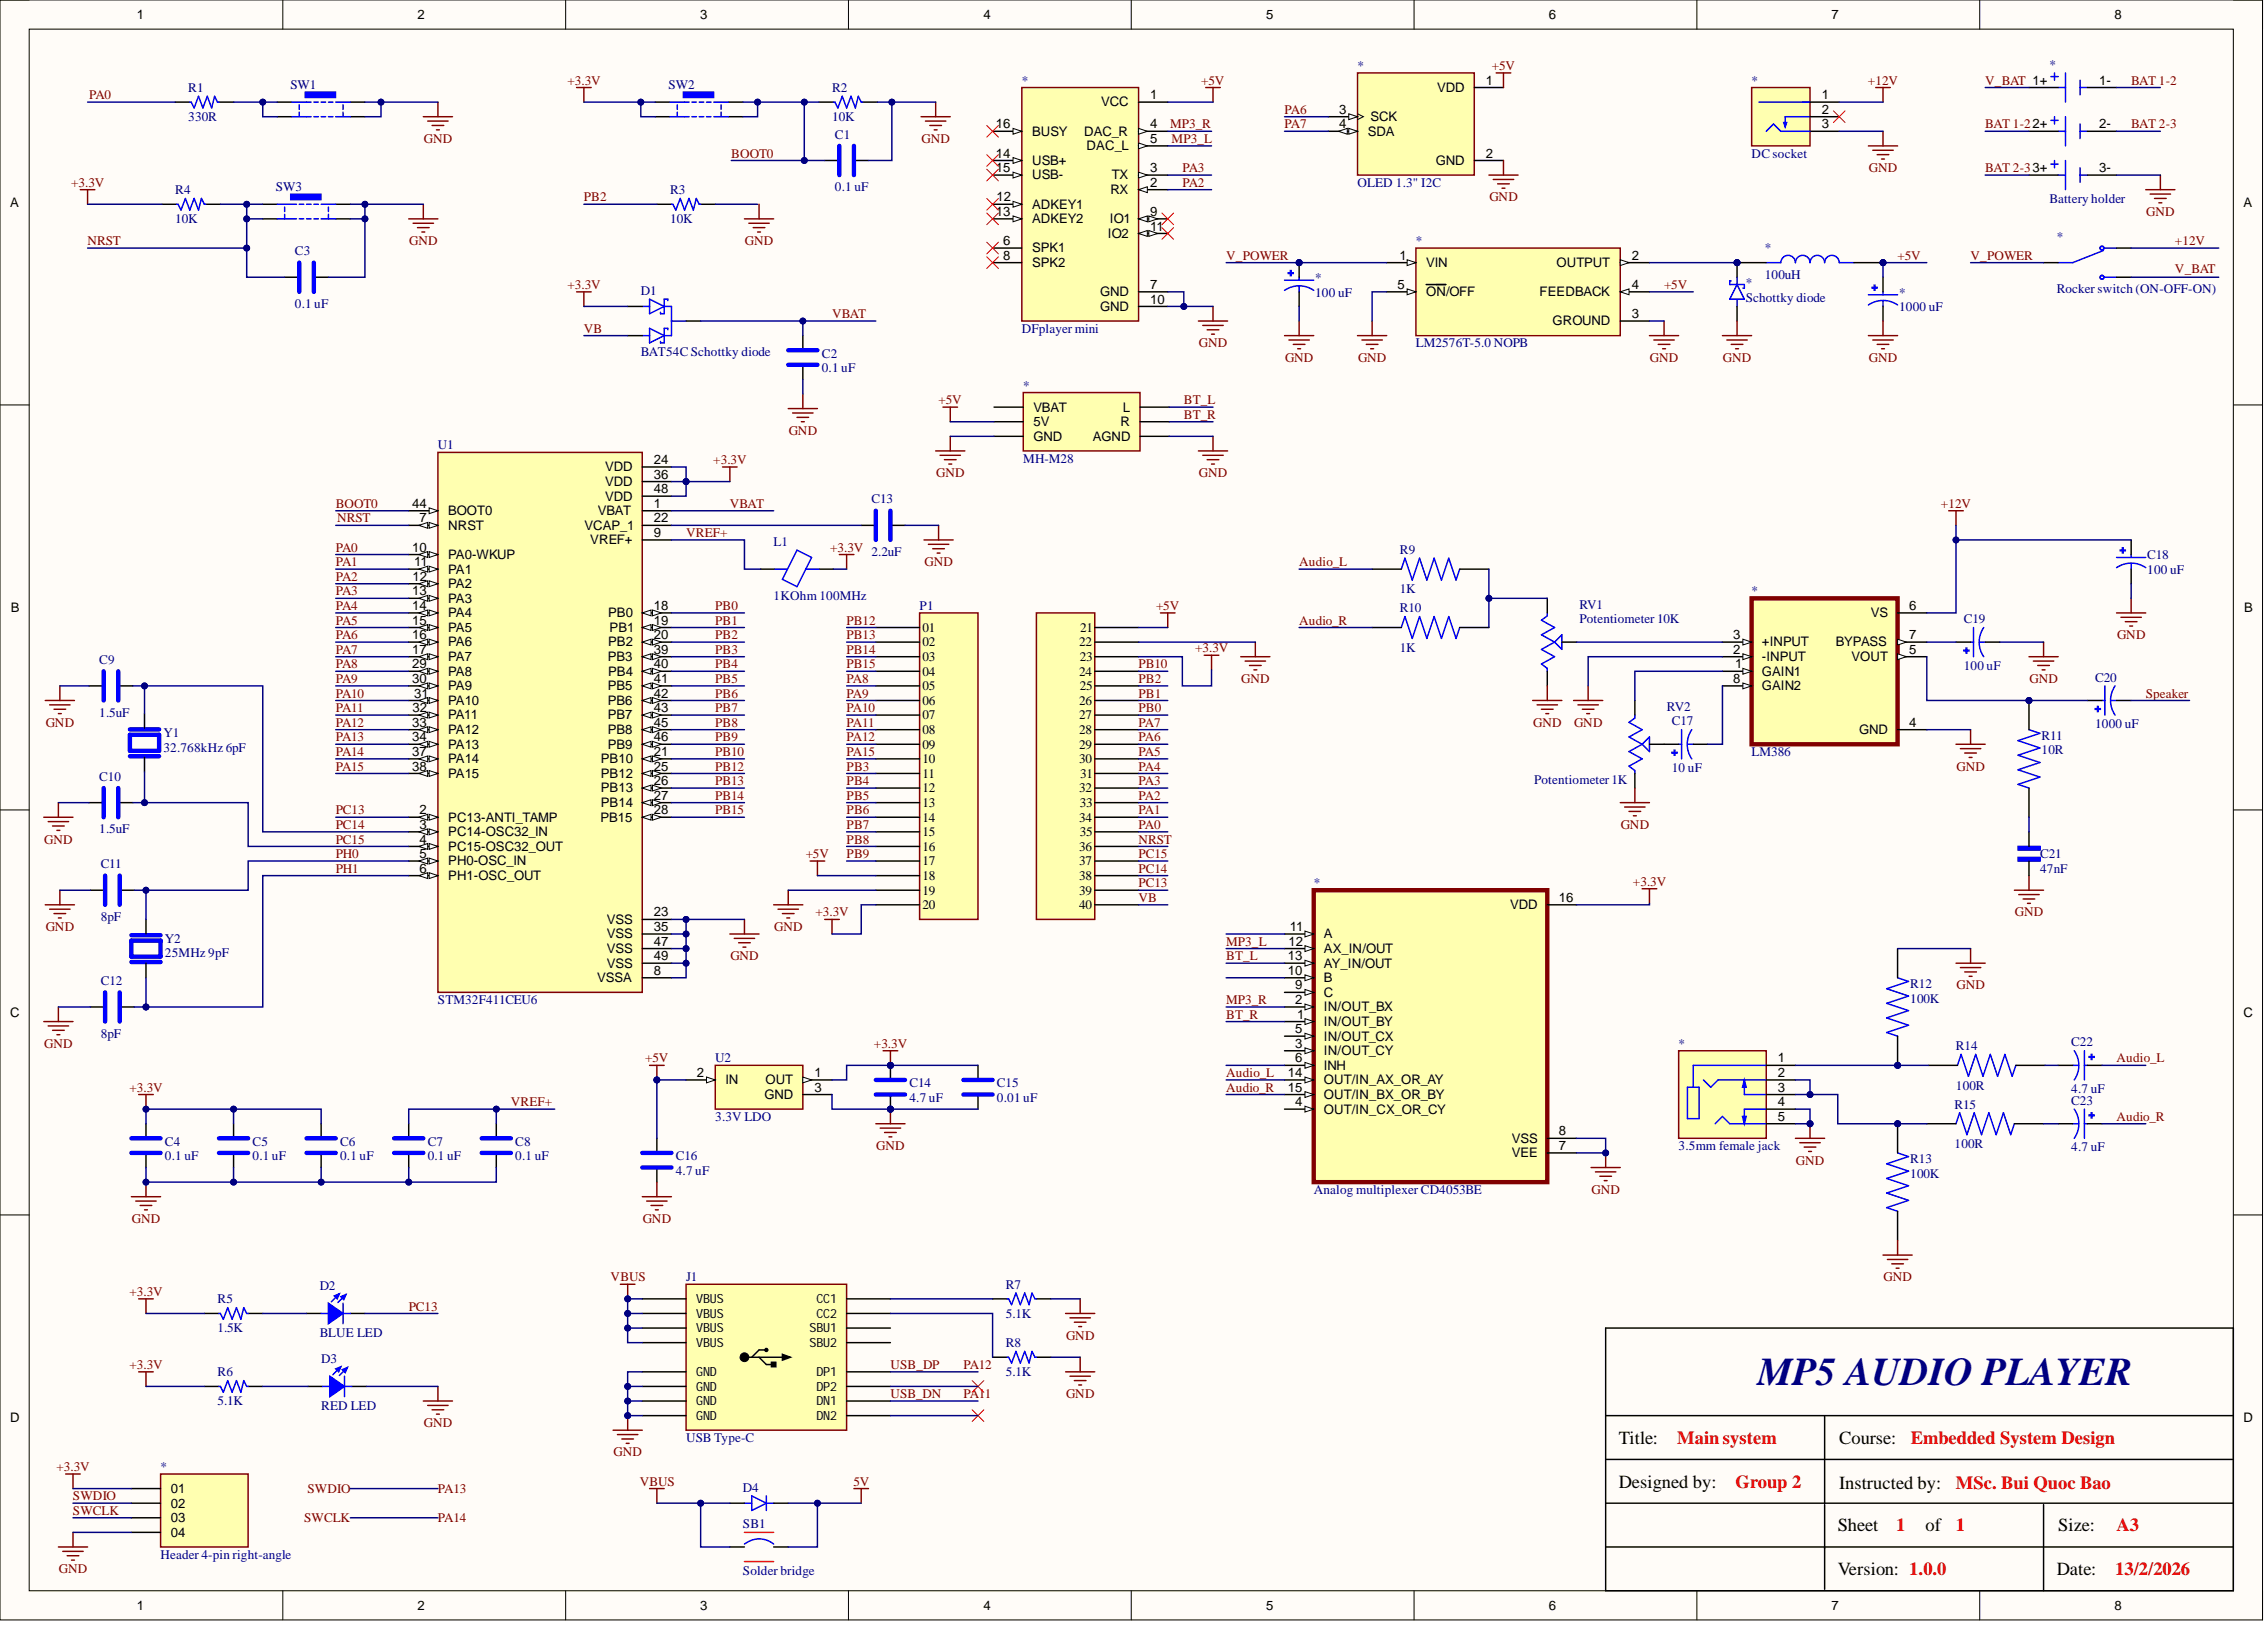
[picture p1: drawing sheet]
<svg xmlns="http://www.w3.org/2000/svg" width="393mm" height="282mm" viewBox="0 0 393 282" stroke-linecap="round" stroke-linejoin="round" font-family="sans-serif">
<defs><g id="words">
<text font-size="6.8" fill="#000080" x="304.9" y="240.2">MP5 AUDIO PLAYER</text>
<g font-size="3.2">
<text x="280.9" y="250.4">Title:</text>
<text x="319.1" y="250.4">Course:</text>
<text x="280.9" y="258">Designed by:</text>
<text x="319.1" y="258.3">Instructed by:</text>
<text x="318.9" y="265.6">Sheet</text>
<text x="334.1" y="265.6">of</text>
<text x="357.1" y="265.6">Size:</text>
<text x="318.9" y="273.2">Version: 1.0.0</text>
<text x="356.9" y="273.2">Date:</text>
</g>
<g font-size="3.2" fill="#f00">
<text x="291" y="250.4">Main system</text>
<text x="331.5" y="250.4">Embedded System Design</text>
<text x="301.1" y="258">Group 2</text>
<text x="339.4" y="258.3">MSc. Bui Quoc Bao</text>
<text x="329" y="265.6">1</text>
<text x="339.4" y="265.6">1</text>
<text x="367.2" y="265.6">A3</text>
<text x="367" y="273.2">13/2/2026</text>
</g>
<g font-size="2.3">
<text x="23.7" y="3.3">1</text>
<text x="72.4" y="3.3">2</text>
<text x="121.5" y="3.3">3</text>
<text x="170.6" y="3.3">4</text>
<text x="219.7" y="3.3">5</text>
<text x="268.7" y="3.3">6</text>
<text x="317.8" y="3.3">7</text>
<text x="366.9" y="3.3">8</text>
<text x="199.6" y="17.2">1</text>
<text x="249.4" y="15.9">VDD</text>
<text x="257.8" y="14.7">1</text>
<text x="316.1" y="17.2">1</text>
<text x="364.2" y="14.7">1-</text>
<text x="172.8" y="22.3">16</text>
<text x="179.1" y="23.5">BUSY</text>
<text x="188.1" y="23.5">DAC_R</text>
<text x="191.1" y="18.5">VCC</text>
<text x="199.6" y="22.3">4</text>
<text x="232.3" y="19.7">3</text>
<text x="232.3" y="22.3">4</text>
<text x="237.3" y="23.5">SDA</text>
<text x="237.8" y="21">SCK</text>
<text x="316.1" y="19.7">2</text>
<text x="316.1" y="22.3">3</text>
<text x="364.2" y="22.3">2-</text>
<text x="172.8" y="27.3">14</text>
<text x="172.8" y="29.9">15</text>
<text x="179.1" y="28.6">USB+</text>
<text x="188.5" y="26.1">DAC_L</text>
<text x="199.6" y="24.8">5</text>
<text x="199.6" y="29.9">3</text>
<text x="249.1" y="28.6">GND</text>
<text x="257.8" y="27.3">2</text>
<text x="364.2" y="29.9">3-</text>
<text x="1.8" y="35.9">A</text>
<text x="172.9" y="34.9">12</text>
<text x="179.1" y="31.1">USB-</text>
<text x="192.7" y="33.7">RX</text>
<text x="192.9" y="31.1">TX</text>
<text x="199.6" y="32.4">2</text>
<text x="389.3" y="35.9">A</text>
<text x="172.8" y="37.5">13</text>
<text x="179.1" y="36.2">ADKEY1</text>
<text x="179.1" y="38.7">ADKEY2</text>
<text x="192.2" y="41.3">IO2</text>
<text x="192.6" y="38.7">IO1</text>
<text x="199.6" y="37.5">9</text>
<text x="199.6" y="40">11</text>
<text x="174.1" y="42.5">6</text>
<text x="174.1" y="45.1">8</text>
<text x="179.1" y="43.8">SPK1</text>
<text x="179.1" y="46.3">SPK2</text>
<text x="242.8" y="45.1">1</text>
<text x="247.4" y="46.3">VIN</text>
<text x="270.1" y="46.3">OUTPUT</text>
<text x="283.2" y="45.1">2</text>
<text x="190.9" y="51.4">GND</text>
<text x="190.9" y="53.9">GND</text>
<text x="199.6" y="50.1">7</text>
<text x="199.6" y="52.6">10</text>
<text x="242.5" y="50.1">5</text>
<text x="247.4" y="51.4">ON/OFF</text>
<text x="267.1" y="51.4">FEEDBACK</text>
<text x="283.2" y="50.1">4</text>
<text x="269.4" y="56.4">GROUND</text>
<text x="283.2" y="55.2">3</text>
<text x="179.3" y="71.4">VBAT</text>
<text x="194.9" y="71.4">L</text>
<text x="179.3" y="73.9">5V</text>
<text x="179.3" y="76.4">GND</text>
<text x="189.6" y="76.4">AGND</text>
<text x="194.4" y="73.9">R</text>
<text x="105" y="81.8">VDD</text>
<text x="113.5" y="80.5">24</text>
<text x="113.5" y="83">36</text>
<text x="71.5" y="88.1">44</text>
<text x="77.8" y="89.4">BOOT0</text>
<text x="103.8" y="89.4">VBAT</text>
<text x="105" y="84.3">VDD</text>
<text x="105" y="86.8">VDD</text>
<text x="113.5" y="85.6">48</text>
<text x="113.5" y="88.1">1</text>
<text x="71.5" y="95.7">10</text>
<text x="72.8" y="90.6">7</text>
<text x="77.8" y="91.9">NRST</text>
<text x="101.4" y="91.9">VCAP_1</text>
<text x="102.4" y="94.4">VREF+</text>
<text x="113.5" y="90.6">22</text>
<text x="113.5" y="93.2">9</text>
<text x="71.6" y="100.7">12</text>
<text x="71.8" y="98.2">11</text>
<text x="77.8" y="96.9">PA0-WKUP</text>
<text x="77.8" y="99.5">PA1</text>
<text x="1.9" y="106.1">B</text>
<text x="71.5" y="103.3">13</text>
<text x="71.5" y="105.8">14</text>
<text x="77.8" y="102">PA2</text>
<text x="77.8" y="104.5">PA3</text>
<text x="77.8" y="107.1">PA4</text>
<text x="105.5" y="107.1">PB0</text>
<text x="113.5" y="105.8">18</text>
<text x="324.6" y="107.1">VS</text>
<text x="331.3" y="105.8">6</text>
<text x="389.4" y="106.1">B</text>
<text x="71.5" y="108.3">15</text>
<text x="71.5" y="110.9">16</text>
<text x="71.5" y="113.4">17</text>
<text x="77.8" y="109.6">PA5</text>
<text x="77.8" y="112.1">PA6</text>
<text x="105.5" y="112.1">PB2</text>
<text x="105.8" y="109.6">PB1</text>
<text x="113.5" y="108.3">19</text>
<text x="113.5" y="110.9">20</text>
<text x="113.5" y="113.4">39</text>
<text x="160.1" y="109.6">01</text>
<text x="160.1" y="112.1">02</text>
<text x="187.3" y="112.1">22</text>
<text x="187.4" y="109.6">21</text>
<text x="300.7" y="110.9">3</text>
<text x="300.7" y="113.4">2</text>
<text x="305.7" y="112.1">+INPUT</text>
<text x="318.5" y="112.1">BYPASS</text>
<text x="331.3" y="110.9">7</text>
<text x="331.3" y="113.4">5</text>
<text x="71.5" y="115.9">29</text>
<text x="71.5" y="118.5">30</text>
<text x="77.8" y="114.7">PA7</text>
<text x="77.8" y="117.2">PA8</text>
<text x="77.8" y="119.7">PA9</text>
<text x="105.4" y="114.7">PB3</text>
<text x="105.4" y="119.7">PB5</text>
<text x="105.5" y="117.2">PB4</text>
<text x="113.5" y="115.9">40</text>
<text x="113.5" y="118.5">41</text>
<text x="160.1" y="114.7">03</text>
<text x="160.1" y="117.2">04</text>
<text x="160.1" y="119.7">05</text>
<text x="187.3" y="117.2">24</text>
<text x="187.3" y="114.7">23</text>
<text x="187.3" y="119.7">25</text>
<text x="300.7" y="118.5">8</text>
<text x="301.1" y="115.9">1</text>
<text x="305.7" y="114.7">-INPUT</text>
<text x="305.7" y="117.2">GAIN1</text>
<text x="305.7" y="119.7">GAIN2</text>
<text x="321.2" y="114.7">VOUT</text>
<text x="71.6" y="123.5">32</text>
<text x="71.8" y="121">31</text>
<text x="77.8" y="122.3">PA10</text>
<text x="77.8" y="124.8">PA11</text>
<text x="105.4" y="122.3">PB6</text>
<text x="105.4" y="124.8">PB7</text>
<text x="113.5" y="121">42</text>
<text x="113.5" y="123.5">43</text>
<text x="160.1" y="122.3">06</text>
<text x="160.1" y="124.8">07</text>
<text x="187.3" y="122.3">26</text>
<text x="187.3" y="124.8">27</text>
<text x="71.5" y="126.1">33</text>
<text x="71.5" y="128.6">34</text>
<text x="71.5" y="131.1">37</text>
<text x="77.8" y="127.3">PA12</text>
<text x="77.8" y="129.9">PA13</text>
<text x="105.4" y="127.3">PB8</text>
<text x="105.4" y="129.9">PB9</text>
<text x="113.5" y="126.1">45</text>
<text x="113.5" y="128.6">46</text>
<text x="113.5" y="131.1">21</text>
<text x="160.1" y="127.3">08</text>
<text x="160.1" y="129.9">09</text>
<text x="187.3" y="127.3">28</text>
<text x="187.3" y="129.9">29</text>
<text x="322.6" y="127.3">GND</text>
<text x="331.3" y="126.1">4</text>
<text x="71.5" y="133.7">38</text>
<text x="77.8" y="132.4">PA14</text>
<text x="77.8" y="134.9">PA15</text>
<text x="104.3" y="132.4">PB10</text>
<text x="104.3" y="134.9">PB12</text>
<text x="104.3" y="137.5">PB13</text>
<text x="113.5" y="133.7">25</text>
<text x="113.5" y="136.2">26</text>
<text x="160.1" y="132.4">10</text>
<text x="160.1" y="134.9">11</text>
<text x="160.1" y="137.5">12</text>
<text x="187.3" y="132.4">30</text>
<text x="187.3" y="137.5">32</text>
<text x="187.4" y="134.9">31</text>
<text x="72.8" y="141.3">2</text>
<text x="72.8" y="143.8">3</text>
<text x="77.8" y="142.5">PC13-ANTI_TAMP</text>
<text x="104.2" y="142.5">PB15</text>
<text x="104.3" y="140">PB14</text>
<text x="113.5" y="138.7">27</text>
<text x="113.5" y="141.3">28</text>
<text x="160.1" y="140">13</text>
<text x="160.1" y="142.5">14</text>
<text x="187.3" y="142.5">34</text>
<text x="187.3" y="140">33</text>
<text x="72.8" y="146.3">4</text>
<text x="72.8" y="148.8">5</text>
<text x="77.8" y="145">PC14-OSC32_IN</text>
<text x="77.8" y="147.6">PC15-OSC32_OUT</text>
<text x="160.1" y="145">15</text>
<text x="160.1" y="147.6">16</text>
<text x="187.3" y="147.6">36</text>
<text x="187.3" y="145">35</text>
<text x="72.8" y="151.4">6</text>
<text x="77.8" y="150.1">PH0-OSC_IN</text>
<text x="77.8" y="152.6">PH1-OSC_OUT</text>
<text x="160.1" y="150.1">17</text>
<text x="160.1" y="152.6">18</text>
<text x="160.1" y="155.2">19</text>
<text x="187.3" y="150.1">37</text>
<text x="187.3" y="152.6">38</text>
<text x="187.3" y="155.2">39</text>
<text x="105.3" y="160.2">VSS</text>
<text x="113.5" y="159">23</text>
<text x="113.5" y="161.5">35</text>
<text x="160.1" y="157.7">20</text>
<text x="187.3" y="157.7">40</text>
<text x="223.8" y="161.5">11</text>
<text x="262.1" y="157.7">VDD</text>
<text x="270.5" y="156.4">16</text>
<text x="105.3" y="162.8">VSS</text>
<text x="105.3" y="165.3">VSS</text>
<text x="105.3" y="167.8">VSS</text>
<text x="113.5" y="164">47</text>
<text x="113.5" y="166.6">49</text>
<text x="223.5" y="166.6">13</text>
<text x="223.6" y="164">12</text>
<text x="229.7" y="162.8">A</text>
<text x="229.7" y="165.3">AX_IN/OUT</text>
<text x="229.7" y="167.8">AY_IN/OUT</text>
<text x="103.6" y="170.4">VSSA</text>
<text x="113.5" y="169.1">8</text>
<text x="223.5" y="169.1">10</text>
<text x="224.7" y="171.6">9</text>
<text x="229.7" y="170.4">B</text>
<text x="229.7" y="172.9">C</text>
<text x="1.8" y="176.4">C</text>
<text x="224.7" y="174.2">2</text>
<text x="224.7" y="179.2">5</text>
<text x="225.1" y="176.7">1</text>
<text x="229.7" y="175.4">IN/OUT_BX</text>
<text x="229.7" y="178">IN/OUT_BY</text>
<text x="389.3" y="176.4">C</text>
<text x="224.7" y="181.8">3</text>
<text x="224.7" y="184.3">6</text>
<text x="229.7" y="180.5">IN/OUT_CX</text>
<text x="229.7" y="183">IN/OUT_CY</text>
<text x="229.7" y="185.6">INH</text>
<text x="308.5" y="184.3">1</text>
<text x="120.9" y="186.8">2</text>
<text x="125.9" y="188.1">IN</text>
<text x="132.6" y="190.6">GND</text>
<text x="132.8" y="188.1">OUT</text>
<text x="141.3" y="186.8">1</text>
<text x="141.3" y="189.4">3</text>
<text x="223.5" y="186.8">14</text>
<text x="223.5" y="189.4">15</text>
<text x="224.7" y="191.9">4</text>
<text x="229.7" y="188.1">OUT/IN_AX_OR_AY</text>
<text x="229.7" y="190.6">OUT/IN_BX_OR_BY</text>
<text x="308.5" y="186.8">2</text>
<text x="308.5" y="189.4">3</text>
<text x="308.5" y="191.9">4</text>
<text x="229.7" y="193.1">OUT/IN_CX_OR_CY</text>
<text x="270.5" y="196.9">8</text>
<text x="308.5" y="194.4">5</text>
<text x="262.3" y="198.2">VSS</text>
<text x="262.3" y="200.7">VEE</text>
<text x="270.5" y="199.5">7</text>
<text x="1.8" y="246.6">D</text>
<text x="389.3" y="246.6">D</text>
<text x="29.6" y="259">01</text>
<text x="29.6" y="261.5">02</text>
<text x="29.6" y="264">03</text>
<text x="29.6" y="266.6">04</text>
<text x="23.7" y="279.2">1</text>
<text x="72.4" y="279.2">2</text>
<text x="121.5" y="279.2">3</text>
<text x="170.6" y="279.2">4</text>
<text x="219.7" y="279.2">5</text>
<text x="268.7" y="279.2">6</text>
<text x="317.8" y="279.2">7</text>
<text x="366.9" y="279.2">8</text>
</g>
<g font-size="2.3" fill="#000080">
<text x="355.6" y="11.9">*</text>
<text x="32.7" y="15.9">R1</text>
<text x="50.4" y="15.4">SW1</text>
<text x="116" y="15.4">SW2</text>
<text x="144.4" y="15.9">R2</text>
<text x="177.3" y="14.7">*</text>
<text x="235.5" y="12.1">*</text>
<text x="303.9" y="14.7">*</text>
<text x="32.7" y="21">330R</text>
<text x="144.4" y="21">10K</text>
<text x="144.9" y="24">C1</text>
<text x="303.9" y="27.3">DC socket</text>
<text x="30.4" y="33.7">R4</text>
<text x="47.9" y="33.2">SW3</text>
<text x="116.3" y="33.7">R3</text>
<text x="144.9" y="33.2">0.1 uF</text>
<text x="235.5" y="32.4">OLED 1.3&quot; I2C</text>
<text x="355.6" y="35.2">Battery holder</text>
<text x="30.4" y="38.7">10K</text>
<text x="116.3" y="38.7">10K</text>
<text x="356.9" y="41.8">*</text>
<text x="51.2" y="44.3">C3</text>
<text x="245.7" y="42.5">*</text>
<text x="306.2" y="43.8">*</text>
<text x="51.2" y="53.4">0.1 uF</text>
<text x="111.2" y="51.1">D1</text>
<text x="228.2" y="48.9">*</text>
<text x="228.2" y="51.5">100 uF</text>
<text x="302.9" y="49.9">*</text>
<text x="302.9" y="52.4">Schottky diode</text>
<text x="306.2" y="48.3">100uH</text>
<text x="329.5" y="51.5">*</text>
<text x="329.5" y="54">1000 uF</text>
<text x="356.9" y="50.9">Rocker switch (ON-OFF-ON)</text>
<text x="177.3" y="57.7">DFplayer mini</text>
<text x="111.2" y="61.8">BAT54C Schottky diode</text>
<text x="142.6" y="62">C2</text>
<text x="142.6" y="64.5">0.1 uF</text>
<text x="245.7" y="60.2">LM2576T-5.0 NOPB</text>
<text x="177.5" y="67.6">*</text>
<text x="76" y="78">U1</text>
<text x="177.5" y="80.2">MH-M28</text>
<text x="151.2" y="87.3">C13</text>
<text x="134.2" y="94.7">L1</text>
<text x="151.2" y="96.4">2.2uF</text>
<text x="242.9" y="96.1">R9</text>
<text x="372.6" y="97">C18</text>
<text x="372.6" y="99.6">100 uF</text>
<text x="134.2" y="104">1KOhm 100MHz</text>
<text x="159.6" y="105.8">P1</text>
<text x="242.9" y="102.9">1K</text>
<text x="242.9" y="106.2">R10</text>
<text x="274" y="105.6">RV1</text>
<text x="303.9" y="103.3">*</text>
<text x="242.9" y="113.1">1K</text>
<text x="274" y="108.1">Potentiometer 10K</text>
<text x="340.7" y="108.1">C19</text>
<text x="17.2" y="115.2">C9</text>
<text x="340.7" y="116.2">100 uF</text>
<text x="363.5" y="118.2">C20</text>
<text x="17.2" y="124.3">1.5uF</text>
<text x="289.2" y="123.3">RV2</text>
<text x="290.1" y="125.8">C17</text>
<text x="28.4" y="127.8">Y1</text>
<text x="28.4" y="130.4">32.768kHz 6pF</text>
<text x="303.9" y="131.1">LM386</text>
<text x="354.2" y="128.3">R11</text>
<text x="354.2" y="130.9">10R</text>
<text x="363.5" y="126.3">1000 uF</text>
<text x="17.2" y="135.4">C10</text>
<text x="266.2" y="135.9">Potentiometer 1K</text>
<text x="290.1" y="133.9">10 uF</text>
<text x="17.2" y="144.5">1.5uF</text>
<text x="354" y="148.8">C21</text>
<text x="17.5" y="150.6">C11</text>
<text x="227.9" y="153.9">*</text>
<text x="354" y="151.4">47nF</text>
<text x="17.5" y="159.7">8pF</text>
<text x="28.6" y="163.5">Y2</text>
<text x="28.6" y="166.1">25MHz 9pF</text>
<text x="17.5" y="170.9">C12</text>
<text x="331.4" y="171.4">R12</text>
<text x="331.4" y="173.9">100K</text>
<text x="17.5" y="180">8pF</text>
<text x="76" y="174.2">STM32F411CEU6</text>
<text x="124.1" y="184.3">U2</text>
<text x="291.3" y="181.8">*</text>
<text x="339.4" y="182.2">R14</text>
<text x="359.4" y="181.5">C22</text>
<text x="157.8" y="188.6">C14</text>
<text x="157.8" y="191.1">4.7 uF</text>
<text x="173" y="188.6">C15</text>
<text x="173" y="191.1">0.01 uF</text>
<text x="339.4" y="189">100R</text>
<text x="359.4" y="189.6">4.7 uF</text>
<text x="359.4" y="191.6">C23</text>
<text x="124.1" y="194.4">3.3V LDO</text>
<text x="339.1" y="192.3">R15</text>
<text x="28.6" y="198.7">C4</text>
<text x="28.6" y="201.2">0.1 uF</text>
<text x="43.8" y="198.7">C5</text>
<text x="43.8" y="201.2">0.1 uF</text>
<text x="59" y="198.7">C6</text>
<text x="59" y="201.2">0.1 uF</text>
<text x="74.2" y="198.7">C7</text>
<text x="74.2" y="201.2">0.1 uF</text>
<text x="89.4" y="198.7">C8</text>
<text x="89.4" y="201.2">0.1 uF</text>
<text x="117.3" y="201.2">C16</text>
<text x="117.3" y="203.8">4.7 uF</text>
<text x="291.3" y="199.5">3.5mm female jack</text>
<text x="331.4" y="201.8">R13</text>
<text x="339.1" y="199.1">100R</text>
<text x="359.4" y="199.7">4.7 uF</text>
<text x="227.9" y="207.1">Analog multiplexer CD4053BE</text>
<text x="331.4" y="204.3">100K</text>
<text x="37.7" y="226.1">R5</text>
<text x="55.5" y="223.7">D2</text>
<text x="119" y="222.3">J1</text>
<text x="174.5" y="223.5">R7</text>
<text x="37.7" y="231.1">1.5K</text>
<text x="55.5" y="231.9">BLUE LED</text>
<text x="174.5" y="228.6">5.1K</text>
<text x="174.5" y="233.7">R8</text>
<text x="37.7" y="238.7">R6</text>
<text x="55.7" y="236.4">D3</text>
<text x="174.5" y="238.7">5.1K</text>
<text x="37.7" y="243.8">5.1K</text>
<text x="55.7" y="244.5">RED LED</text>
<text x="119" y="250.1">USB Type-C</text>
<text x="27.9" y="255.2">*</text>
<text x="128.9" y="258.7">D4</text>
<text x="128.9" y="265">SB1</text>
<text x="27.9" y="270.4">Header 4-pin right-angle</text>
<text x="128.9" y="273.1">Solder bridge</text>
</g>
<g font-size="2.3" fill="#800000">
<text x="15.4" y="17.2">PA0</text>
<text x="98.4" y="14.7">+3.3V</text>
<text x="208.4" y="14.7">+5V</text>
<text x="258.8" y="12.1">+5V</text>
<text x="324.1" y="14.7">+12V</text>
<text x="344.4" y="14.7">V_BAT 1+</text>
<text x="369.8" y="14.7">BAT 1-2</text>
<text x="203" y="22.3">MP3_R</text>
<text x="222.9" y="19.7">PA6</text>
<text x="222.9" y="22.3">PA7</text>
<text x="344.4" y="22.3">BAT 1-22+</text>
<text x="369.8" y="22.3">BAT 2-3</text>
<text x="73.5" y="24.8">GND</text>
<text x="126.9" y="27.3">BOOT0</text>
<text x="159.9" y="24.8">GND</text>
<text x="203.3" y="24.8">MP3_L</text>
<text x="205.2" y="29.9">PA3</text>
<text x="324.3" y="29.9">GND</text>
<text x="344.4" y="29.9">BAT 2-33+</text>
<text x="12.3" y="32.4">+3.3V</text>
<text x="101.3" y="34.9">PB2</text>
<text x="205.2" y="32.4">PA2</text>
<text x="258.4" y="34.9">GND</text>
<text x="372.4" y="37.5">GND</text>
<text x="15.2" y="42.5">NRST</text>
<text x="71" y="42.5">GND</text>
<text x="129.3" y="42.5">GND</text>
<text x="212.7" y="45.1">V_POWER</text>
<text x="329.3" y="45.1">+5V</text>
<text x="341.9" y="45.1">V_POWER</text>
<text x="377.4" y="42.5">+12V</text>
<text x="377.4" y="47.3">V_BAT</text>
<text x="98.4" y="50.1">+3.3V</text>
<text x="288.7" y="50.1">+5V</text>
<text x="101.3" y="57.7">VB</text>
<text x="144.4" y="55.2">VBAT</text>
<text x="208" y="60.2">GND</text>
<text x="223" y="62.8">GND</text>
<text x="235.6" y="62.8">GND</text>
<text x="286.3" y="62.8">GND</text>
<text x="298.9" y="62.8">GND</text>
<text x="324.3" y="62.8">GND</text>
<text x="162.9" y="70.1">+5V</text>
<text x="205.4" y="70.1">BT_L</text>
<text x="136.9" y="75.4">GND</text>
<text x="205.4" y="72.6">BT_R</text>
<text x="123.8" y="80.5">+3.3V</text>
<text x="162.4" y="82.8">GND</text>
<text x="208" y="82.8">GND</text>
<text x="58.3" y="88.1">BOOT0</text>
<text x="126.6" y="88.1">VBAT</text>
<text x="336.8" y="88.1">+12V</text>
<text x="58.3" y="95.7">PA0</text>
<text x="58.5" y="90.6">NRST</text>
<text x="119" y="93.2">VREF+</text>
<text x="144" y="95.7">+3.3V</text>
<text x="58.3" y="98.2">PA1</text>
<text x="58.3" y="100.7">PA2</text>
<text x="160.4" y="98.2">GND</text>
<text x="225.4" y="98.2">Audio_L</text>
<text x="58.3" y="105.8">PA4</text>
<text x="58.3" y="103.3">PA3</text>
<text x="124.1" y="105.8">PB0</text>
<text x="200.6" y="105.8">+5V</text>
<text x="58.3" y="108.3">PA5</text>
<text x="58.3" y="110.9">PA6</text>
<text x="58.3" y="113.4">PA7</text>
<text x="124.1" y="108.3">PB1</text>
<text x="124.1" y="110.9">PB2</text>
<text x="124.1" y="113.4">PB3</text>
<text x="146.9" y="108.3">PB12</text>
<text x="146.9" y="110.9">PB13</text>
<text x="146.9" y="113.4">PB14</text>
<text x="207.3" y="113.2">+3.3V</text>
<text x="225.4" y="108.3">Audio_R</text>
<text x="367.3" y="110.9">GND</text>
<text x="58.3" y="115.9">PA8</text>
<text x="58.3" y="118.5">PA9</text>
<text x="124.1" y="115.9">PB4</text>
<text x="124.1" y="118.5">PB5</text>
<text x="146.9" y="115.9">PB15</text>
<text x="146.9" y="118.5">PA8</text>
<text x="197.6" y="115.9">PB10</text>
<text x="197.6" y="118.5">PB2</text>
<text x="215.4" y="118.5">GND</text>
<text x="352.1" y="118.5">GND</text>
<text x="58.3" y="121">PA10</text>
<text x="58.3" y="123.5">PA11</text>
<text x="124.1" y="121">PB6</text>
<text x="124.1" y="123.5">PB7</text>
<text x="146.9" y="121">PA9</text>
<text x="146.9" y="123.5">PA10</text>
<text x="197.6" y="121">PB1</text>
<text x="197.6" y="123.5">PB0</text>
<text x="372.3" y="121">Speaker</text>
<text x="7.9" y="126.1">GND</text>
<text x="58.3" y="126.1">PA12</text>
<text x="58.3" y="128.6">PA13</text>
<text x="58.3" y="131.1">PA14</text>
<text x="124.1" y="126.1">PB8</text>
<text x="124.1" y="128.6">PB9</text>
<text x="124.1" y="131.1">PB10</text>
<text x="146.9" y="126.1">PA11</text>
<text x="146.9" y="128.6">PA12</text>
<text x="146.9" y="131.1">PA15</text>
<text x="197.6" y="126.1">PA7</text>
<text x="197.6" y="128.6">PA6</text>
<text x="197.6" y="131.1">PA5</text>
<text x="266" y="126.1">GND</text>
<text x="273.1" y="126.1">GND</text>
<text x="58.3" y="133.7">PA15</text>
<text x="124.1" y="133.7">PB12</text>
<text x="124.1" y="136.2">PB13</text>
<text x="146.9" y="133.7">PB3</text>
<text x="146.9" y="136.2">PB4</text>
<text x="197.6" y="133.7">PA4</text>
<text x="197.6" y="136.2">PA3</text>
<text x="339.5" y="133.7">GND</text>
<text x="58.3" y="141.3">PC13</text>
<text x="58.3" y="143.8">PC14</text>
<text x="124.1" y="138.7">PB14</text>
<text x="124.1" y="141.3">PB15</text>
<text x="146.9" y="138.7">PB5</text>
<text x="146.9" y="141.3">PB6</text>
<text x="146.9" y="143.8">PB7</text>
<text x="197.6" y="138.7">PA2</text>
<text x="197.6" y="141.3">PA1</text>
<text x="197.6" y="143.8">PA0</text>
<text x="281.2" y="143.8">GND</text>
<text x="7.7" y="146.3">GND</text>
<text x="58.3" y="146.3">PC15</text>
<text x="58.3" y="148.8">PH0</text>
<text x="139.8" y="148.8">+5V</text>
<text x="146.9" y="146.3">PB8</text>
<text x="146.9" y="148.8">PB9</text>
<text x="197.6" y="146.3">NRST</text>
<text x="197.6" y="148.8">PC15</text>
<text x="58.3" y="151.4">PH1</text>
<text x="197.6" y="151.4">PC14</text>
<text x="197.6" y="153.9">PC13</text>
<text x="283.3" y="153.7">+3.3V</text>
<text x="7.9" y="161.5">GND</text>
<text x="134.3" y="161.5">GND</text>
<text x="141.5" y="159">+3.3V</text>
<text x="197.6" y="156.4">VB</text>
<text x="349.6" y="159">GND</text>
<text x="126.7" y="166.6">GND</text>
<text x="212.7" y="164">MP3_L</text>
<text x="212.7" y="166.6">BT_L</text>
<text x="339.5" y="171.6">GND</text>
<text x="212.7" y="174.2">MP3_R</text>
<text x="212.7" y="176.7">BT_R</text>
<text x="7.7" y="181.8">GND</text>
<text x="111.9" y="184.3">+5V</text>
<text x="151.6" y="181.8">+3.3V</text>
<text x="367.2" y="184.3">Audio_L</text>
<text x="22.5" y="189.4">+3.3V</text>
<text x="88.6" y="191.9">VREF+</text>
<text x="212.7" y="186.8">Audio_L</text>
<text x="212.7" y="189.4">Audio_R</text>
<text x="367.2" y="194.4">Audio_R</text>
<text x="152" y="199.5">GND</text>
<text x="311.6" y="202">GND</text>
<text x="276.2" y="207.1">GND</text>
<text x="22.9" y="212.1">GND</text>
<text x="111.5" y="212.1">GND</text>
<text x="22.5" y="224.8">+3.3V</text>
<text x="70.9" y="227.3">PC13</text>
<text x="106" y="222.3">VBUS</text>
<text x="326.8" y="222.3">GND</text>
<text x="185" y="232.4">GND</text>
<text x="22.5" y="237.5">+3.3V</text>
<text x="154.5" y="237.5">USB_DP</text>
<text x="167.2" y="237.5">PA12</text>
<text x="154.5" y="242.5">USB_DN</text>
<text x="167.2" y="242.5">PA11</text>
<text x="185" y="242.5">GND</text>
<text x="73.5" y="247.6">GND</text>
<text x="9.8" y="255.2">+3.3V</text>
<text x="106.5" y="252.6">GND</text>
<text x="111" y="257.7">VBUS</text>
<text x="148.1" y="257.7">5V</text>
<text x="12.7" y="260.2">SWDIO</text>
<text x="12.7" y="262.8">SWCLK</text>
<text x="53.4" y="259">SWDIO</text>
<text x="76" y="259">PA13</text>
<text x="52.8" y="264">SWCLK</text>
<text x="76" y="264">PA14</text>
<text x="10.2" y="272.9">GND</text>
</g>
<g font-size="2.2">
<text x="120.8" y="226.1">VBUS</text>
<text x="141.7" y="226.1">CC1</text>
<text x="120.8" y="228.6">VBUS</text>
<text x="120.8" y="231.1">VBUS</text>
<text x="120.8" y="233.7">VBUS</text>
<text x="140.5" y="231.1">SBU1</text>
<text x="140.5" y="233.7">SBU2</text>
<text x="141.7" y="228.6">CC2</text>
<text x="120.8" y="238.7">GND</text>
<text x="141.7" y="238.7">DP1</text>
<text x="120.8" y="241.2">GND</text>
<text x="120.8" y="243.8">GND</text>
<text x="141.7" y="243.8">DN1</text>
<text x="141.7" y="241.2">DP2</text>
<text x="120.8" y="246.3">GND</text>
<text x="141.7" y="246.3">DN2</text>
</g>
</g></defs>
<path d="M0 0h392.6v281h-392.6z" fill-rule="evenodd" fill="#fffcf8"/>
<path d="M0 0h392.6v281h-392.6z" fill="none" stroke="#000" stroke-width=".17"/>
<path d="M5.1 5.1h382.4v270.8h-382.4z" fill-rule="evenodd" fill="#fffcf8"/>
<g fill="none" stroke="#000" stroke-width=".17">
<path d="M0 0h5.1M49.1 0v5.1M98.1 0v5.1M147.2 0v5.1M196.3 0v5.1M245.4 0v5.1M294.4 0v5.1M343.5 0v5.1M387.5 0h5.1v5.1M5.1 5.1h382.4v270.8h-382.4zM0 70.2h5.1M387.5 70.2h5.1"/>
<path d="M0 140.5h5.1M387.5 140.5h5.1M0 210.7h5.1M387.5 210.7h5.1M49.1 275.9v5.1M98.1 275.9v5.1M147.2 275.9v5.1M196.3 275.9v5.1M245.4 275.9v5.1M294.4 275.9v5.1M343.5 275.9v5.1M392.6 275.9v5.1"/>
</g>
<path d="M278.6 230.4h108.9v45.5h-108.9zM278.6 253.1h108.9M278.6 245.6h108.9M316.6 245.6v15.1M278.6 268.3h108.9M278.6 260.7h108.9M316.6 261v14.7M354.6 261v14.9" fill="none" stroke="#000" stroke-width=".25"/>
<path d="M76 78.5h35.4v93.6h-35.4z" fill-rule="evenodd" fill="#ffffb0"/>
<path d="M76 78.5h35.4v93.6h-35.4z" fill="none" stroke="#800000" stroke-width=".25"/>
<path d="M70.9 88.6h5.1" fill="none" stroke="#000" stroke-width=".25"/>
<path d="M74.5 88.1l1.5 .5-1.5 .5z" fill="#f8fcff"/>
<path d="M74.5 88.1l1.5 .5-1.5 .5z" fill="none" stroke="#000" stroke-width=".17"/>
<path d="M70.9 91.1h5.1" fill="none" stroke="#000" stroke-width=".25"/>
<path d="M74.5 90.6l1.5 .5-1.5 .5z" fill="#f8fcff"/>
<path d="M74.5 90.6l1.5 .5-1.5 .5z" fill="none" stroke="#000" stroke-width=".17"/>
<path d="M72.7 91.1l1.5-.5v1z" fill="#f8fcff"/>
<path d="M72.7 91.1l1.5-.5v1z" fill="none" stroke="#000" stroke-width=".17"/>
<path d="M70.9 96.2h5.1" fill="none" stroke="#000" stroke-width=".25"/>
<path d="M74.5 95.7l1.5 .5-1.5 .5z" fill="#f8fcff"/>
<path d="M74.5 95.7l1.5 .5-1.5 .5z" fill="none" stroke="#000" stroke-width=".17"/>
<path d="M72.7 96.2l1.5-.5v1z" fill="#f8fcff"/>
<path d="M72.7 96.2l1.5-.5v1z" fill="none" stroke="#000" stroke-width=".17"/>
<path d="M70.9 98.7h5.1" fill="none" stroke="#000" stroke-width=".25"/>
<path d="M74.5 98.2l1.5 .5-1.5 .5z" fill="#f8fcff"/>
<path d="M74.5 98.2l1.5 .5-1.5 .5z" fill="none" stroke="#000" stroke-width=".17"/>
<path d="M72.7 98.7l1.5-.5v1z" fill="#f8fcff"/>
<path d="M72.7 98.7l1.5-.5v1z" fill="none" stroke="#000" stroke-width=".17"/>
<path d="M70.9 101.3h5.1" fill="none" stroke="#000" stroke-width=".25"/>
<path d="M74.5 100.7l1.5 .6-1.5 .5z" fill="#f8fcff"/>
<path d="M74.5 100.7l1.5 .6-1.5 .5z" fill="none" stroke="#000" stroke-width=".17"/>
<path d="M72.7 101.3l1.5-.6v1.1z" fill="#f8fcff"/>
<path d="M72.7 101.3l1.5-.6v1.1z" fill="none" stroke="#000" stroke-width=".17"/>
<path d="M70.9 103.8h5.1" fill="none" stroke="#000" stroke-width=".25"/>
<path d="M74.5 103.3l1.5 .5-1.5 .5z" fill="#f8fcff"/>
<path d="M74.5 103.3l1.5 .5-1.5 .5z" fill="none" stroke="#000" stroke-width=".17"/>
<path d="M72.7 103.8l1.5-.5v1z" fill="#f8fcff"/>
<path d="M72.7 103.8l1.5-.5v1z" fill="none" stroke="#000" stroke-width=".17"/>
<path d="M70.9 106.3h5.1" fill="none" stroke="#000" stroke-width=".25"/>
<path d="M74.5 105.8l1.5 .5-1.5 .5z" fill="#f8fcff"/>
<path d="M74.5 105.8l1.5 .5-1.5 .5z" fill="none" stroke="#000" stroke-width=".17"/>
<path d="M72.7 106.3l1.5-.5v1z" fill="#f8fcff"/>
<path d="M72.7 106.3l1.5-.5v1z" fill="none" stroke="#000" stroke-width=".17"/>
<path d="M70.9 108.8h5.1" fill="none" stroke="#000" stroke-width=".25"/>
<path d="M74.5 108.3l1.5 .5-1.5 .6z" fill="#f8fcff"/>
<path d="M74.5 108.3l1.5 .5-1.5 .6z" fill="none" stroke="#000" stroke-width=".17"/>
<path d="M72.7 108.8l1.5-.5v1.1z" fill="#f8fcff"/>
<path d="M72.7 108.8l1.5-.5v1.1z" fill="none" stroke="#000" stroke-width=".17"/>
<path d="M70.9 111.4h5.1" fill="none" stroke="#000" stroke-width=".25"/>
<path d="M74.5 110.9l1.5 .5-1.5 .5z" fill="#f8fcff"/>
<path d="M74.5 110.9l1.5 .5-1.5 .5z" fill="none" stroke="#000" stroke-width=".17"/>
<path d="M72.7 111.4l1.5-.5v1z" fill="#f8fcff"/>
<path d="M72.7 111.4l1.5-.5v1z" fill="none" stroke="#000" stroke-width=".17"/>
<path d="M70.9 113.9h5.1" fill="none" stroke="#000" stroke-width=".25"/>
<path d="M74.5 113.4l1.5 .5-1.5 .5z" fill="#f8fcff"/>
<path d="M74.5 113.4l1.5 .5-1.5 .5z" fill="none" stroke="#000" stroke-width=".17"/>
<path d="M72.7 113.9l1.5-.5v1z" fill="#f8fcff"/>
<path d="M72.7 113.9l1.5-.5v1z" fill="none" stroke="#000" stroke-width=".17"/>
<path d="M70.9 116.4h5.1" fill="none" stroke="#000" stroke-width=".25"/>
<path d="M74.5 115.9l1.5 .5-1.5 .5z" fill="#f8fcff"/>
<path d="M74.5 115.9l1.5 .5-1.5 .5z" fill="none" stroke="#000" stroke-width=".17"/>
<path d="M72.7 116.4l1.5-.5v1z" fill="#f8fcff"/>
<path d="M72.7 116.4l1.5-.5v1z" fill="none" stroke="#000" stroke-width=".17"/>
<path d="M70.9 119h5.1" fill="none" stroke="#000" stroke-width=".25"/>
<path d="M74.5 118.5l1.5 .5-1.5 .5z" fill="#f8fcff"/>
<path d="M74.5 118.5l1.5 .5-1.5 .5z" fill="none" stroke="#000" stroke-width=".17"/>
<path d="M72.7 119l1.5-.5v1z" fill="#f8fcff"/>
<path d="M72.7 119l1.5-.5v1z" fill="none" stroke="#000" stroke-width=".17"/>
<path d="M70.9 121.5h5.1" fill="none" stroke="#000" stroke-width=".25"/>
<path d="M74.5 121l1.5 .5-1.5 .5z" fill="#f8fcff"/>
<path d="M74.5 121l1.5 .5-1.5 .5z" fill="none" stroke="#000" stroke-width=".17"/>
<path d="M72.7 121.5l1.5-.5v1z" fill="#f8fcff"/>
<path d="M72.7 121.5l1.5-.5v1z" fill="none" stroke="#000" stroke-width=".17"/>
<path d="M70.9 124h5.1" fill="none" stroke="#000" stroke-width=".25"/>
<path d="M74.5 123.5l1.5 .5-1.5 .5z" fill="#f8fcff"/>
<path d="M74.5 123.5l1.5 .5-1.5 .5z" fill="none" stroke="#000" stroke-width=".17"/>
<path d="M72.7 124l1.5-.5v1z" fill="#f8fcff"/>
<path d="M72.7 124l1.5-.5v1z" fill="none" stroke="#000" stroke-width=".17"/>
<path d="M70.9 126.6h5.1" fill="none" stroke="#000" stroke-width=".25"/>
<path d="M74.5 126.1l1.5 .5-1.5 .5z" fill="#f8fcff"/>
<path d="M74.5 126.1l1.5 .5-1.5 .5z" fill="none" stroke="#000" stroke-width=".17"/>
<path d="M72.7 126.6l1.5-.5v1z" fill="#f8fcff"/>
<path d="M72.7 126.6l1.5-.5v1z" fill="none" stroke="#000" stroke-width=".17"/>
<path d="M70.9 129.1h5.1" fill="none" stroke="#000" stroke-width=".25"/>
<path d="M74.5 128.6l1.5 .5-1.5 .5z" fill="#f8fcff"/>
<path d="M74.5 128.6l1.5 .5-1.5 .5z" fill="none" stroke="#000" stroke-width=".17"/>
<path d="M72.7 129.1l1.5-.5v1z" fill="#f8fcff"/>
<path d="M72.7 129.1l1.5-.5v1z" fill="none" stroke="#000" stroke-width=".17"/>
<path d="M70.9 131.6h5.1" fill="none" stroke="#000" stroke-width=".25"/>
<path d="M74.5 131.1l1.5 .5-1.5 .5z" fill="#f8fcff"/>
<path d="M74.5 131.1l1.5 .5-1.5 .5z" fill="none" stroke="#000" stroke-width=".17"/>
<path d="M72.7 131.6l1.5-.5v1z" fill="#f8fcff"/>
<path d="M72.7 131.6l1.5-.5v1z" fill="none" stroke="#000" stroke-width=".17"/>
<path d="M70.9 134.2h5.1" fill="none" stroke="#000" stroke-width=".25"/>
<path d="M74.5 133.7l1.5 .5-1.5 .5z" fill="#f8fcff"/>
<path d="M74.5 133.7l1.5 .5-1.5 .5z" fill="none" stroke="#000" stroke-width=".17"/>
<path d="M72.7 134.2l1.5-.5v1z" fill="#f8fcff"/>
<path d="M72.7 134.2l1.5-.5v1z" fill="none" stroke="#000" stroke-width=".17"/>
<path d="M70.9 141.8h5.1" fill="none" stroke="#000" stroke-width=".25"/>
<path d="M74.5 141.3l1.5 .5-1.5 .5z" fill="#f8fcff"/>
<path d="M74.5 141.3l1.5 .5-1.5 .5z" fill="none" stroke="#000" stroke-width=".17"/>
<path d="M72.7 141.8l1.5-.5v1z" fill="#f8fcff"/>
<path d="M72.7 141.8l1.5-.5v1z" fill="none" stroke="#000" stroke-width=".17"/>
<path d="M70.9 144.3h5.1" fill="none" stroke="#000" stroke-width=".25"/>
<path d="M74.5 143.8l1.5 .5-1.5 .5z" fill="#f8fcff"/>
<path d="M74.5 143.8l1.5 .5-1.5 .5z" fill="none" stroke="#000" stroke-width=".17"/>
<path d="M72.7 144.3l1.5-.5v1z" fill="#f8fcff"/>
<path d="M72.7 144.3l1.5-.5v1z" fill="none" stroke="#000" stroke-width=".17"/>
<path d="M70.9 146.8h5.1" fill="none" stroke="#000" stroke-width=".25"/>
<path d="M74.5 146.3l1.5 .5-1.5 .5z" fill="#f8fcff"/>
<path d="M74.5 146.3l1.5 .5-1.5 .5z" fill="none" stroke="#000" stroke-width=".17"/>
<path d="M72.7 146.8l1.5-.5v1z" fill="#f8fcff"/>
<path d="M72.7 146.8l1.5-.5v1z" fill="none" stroke="#000" stroke-width=".17"/>
<path d="M70.9 149.4h5.1" fill="none" stroke="#000" stroke-width=".25"/>
<path d="M74.5 148.8l1.5 .6-1.5 .5z" fill="#f8fcff"/>
<path d="M74.5 148.8l1.5 .6-1.5 .5z" fill="none" stroke="#000" stroke-width=".17"/>
<path d="M72.7 149.4l1.5-.6v1.1z" fill="#f8fcff"/>
<path d="M72.7 149.4l1.5-.6v1.1z" fill="none" stroke="#000" stroke-width=".17"/>
<path d="M70.9 151.9h5.1" fill="none" stroke="#000" stroke-width=".25"/>
<path d="M74.5 151.4l1.5 .5-1.5 .5z" fill="#f8fcff"/>
<path d="M74.5 151.4l1.5 .5-1.5 .5z" fill="none" stroke="#000" stroke-width=".17"/>
<path d="M72.7 151.9l1.5-.5v1z" fill="#f8fcff"/>
<path d="M72.7 151.9l1.5-.5v1z" fill="none" stroke="#000" stroke-width=".17"/>
<path d="M111.4 81h5.1M111.4 83.5h5.1M111.4 86.1h5.1M111.4 88.6h5.1M111.4 91.1h5.1M111.4 93.7h5.1M111.4 106.3h5.1" fill="none" stroke="#000" stroke-width=".25"/>
<path d="M111.4 106.3l1.6-.5v1z" fill="#f8fcff"/>
<path d="M111.4 106.3l1.6-.5v1z" fill="none" stroke="#000" stroke-width=".17"/>
<path d="M113.2 105.8l1.5 .5-1.5 .5z" fill="#f8fcff"/>
<path d="M113.2 105.8l1.5 .5-1.5 .5z" fill="none" stroke="#000" stroke-width=".17"/>
<path d="M111.4 108.8h5.1" fill="none" stroke="#000" stroke-width=".25"/>
<path d="M111.4 108.8l1.6-.5v1.1z" fill="#f8fcff"/>
<path d="M111.4 108.8l1.6-.5v1.1z" fill="none" stroke="#000" stroke-width=".17"/>
<path d="M113.2 108.3l1.5 .5-1.5 .6z" fill="#f8fcff"/>
<path d="M113.2 108.3l1.5 .5-1.5 .6z" fill="none" stroke="#000" stroke-width=".17"/>
<path d="M111.4 111.4h5.1" fill="none" stroke="#000" stroke-width=".25"/>
<path d="M111.4 111.4l1.6-.5v1z" fill="#f8fcff"/>
<path d="M111.4 111.4l1.6-.5v1z" fill="none" stroke="#000" stroke-width=".17"/>
<path d="M113.2 110.9l1.5 .5-1.5 .5z" fill="#f8fcff"/>
<path d="M113.2 110.9l1.5 .5-1.5 .5z" fill="none" stroke="#000" stroke-width=".17"/>
<path d="M111.4 113.9h5.1" fill="none" stroke="#000" stroke-width=".25"/>
<path d="M111.4 113.9l1.6-.5v1z" fill="#f8fcff"/>
<path d="M111.4 113.9l1.6-.5v1z" fill="none" stroke="#000" stroke-width=".17"/>
<path d="M113.2 113.4l1.5 .5-1.5 .5z" fill="#f8fcff"/>
<path d="M113.2 113.4l1.5 .5-1.5 .5z" fill="none" stroke="#000" stroke-width=".17"/>
<path d="M111.4 116.4h5.1" fill="none" stroke="#000" stroke-width=".25"/>
<path d="M111.4 116.4l1.6-.5v1z" fill="#f8fcff"/>
<path d="M111.4 116.4l1.6-.5v1z" fill="none" stroke="#000" stroke-width=".17"/>
<path d="M113.2 115.9l1.5 .5-1.5 .5z" fill="#f8fcff"/>
<path d="M113.2 115.9l1.5 .5-1.5 .5z" fill="none" stroke="#000" stroke-width=".17"/>
<path d="M111.4 119h5.1" fill="none" stroke="#000" stroke-width=".25"/>
<path d="M111.4 119l1.6-.5v1z" fill="#f8fcff"/>
<path d="M111.4 119l1.6-.5v1z" fill="none" stroke="#000" stroke-width=".17"/>
<path d="M113.2 118.5l1.5 .5-1.5 .5z" fill="#f8fcff"/>
<path d="M113.2 118.5l1.5 .5-1.5 .5z" fill="none" stroke="#000" stroke-width=".17"/>
<path d="M111.4 121.5h5.1" fill="none" stroke="#000" stroke-width=".25"/>
<path d="M111.4 121.5l1.6-.5v1z" fill="#f8fcff"/>
<path d="M111.4 121.5l1.6-.5v1z" fill="none" stroke="#000" stroke-width=".17"/>
<path d="M113.2 121l1.5 .5-1.5 .5z" fill="#f8fcff"/>
<path d="M113.2 121l1.5 .5-1.5 .5z" fill="none" stroke="#000" stroke-width=".17"/>
<path d="M111.4 124h5.1" fill="none" stroke="#000" stroke-width=".25"/>
<path d="M111.4 124l1.6-.5v1z" fill="#f8fcff"/>
<path d="M111.4 124l1.6-.5v1z" fill="none" stroke="#000" stroke-width=".17"/>
<path d="M113.2 123.5l1.5 .5-1.5 .5z" fill="#f8fcff"/>
<path d="M113.2 123.5l1.5 .5-1.5 .5z" fill="none" stroke="#000" stroke-width=".17"/>
<path d="M111.4 126.6h5.1" fill="none" stroke="#000" stroke-width=".25"/>
<path d="M111.4 126.6l1.6-.5v1z" fill="#f8fcff"/>
<path d="M111.4 126.6l1.6-.5v1z" fill="none" stroke="#000" stroke-width=".17"/>
<path d="M113.2 126.1l1.5 .5-1.5 .5z" fill="#f8fcff"/>
<path d="M113.2 126.1l1.5 .5-1.5 .5z" fill="none" stroke="#000" stroke-width=".17"/>
<path d="M111.4 129.1h5.1" fill="none" stroke="#000" stroke-width=".25"/>
<path d="M111.4 129.1l1.6-.5v1z" fill="#f8fcff"/>
<path d="M111.4 129.1l1.6-.5v1z" fill="none" stroke="#000" stroke-width=".17"/>
<path d="M113.2 128.6l1.5 .5-1.5 .5z" fill="#f8fcff"/>
<path d="M113.2 128.6l1.5 .5-1.5 .5z" fill="none" stroke="#000" stroke-width=".17"/>
<path d="M111.4 131.6h5.1" fill="none" stroke="#000" stroke-width=".25"/>
<path d="M111.4 131.6l1.6-.5v1z" fill="#f8fcff"/>
<path d="M111.4 131.6l1.6-.5v1z" fill="none" stroke="#000" stroke-width=".17"/>
<path d="M113.2 131.1l1.5 .5-1.5 .5z" fill="#f8fcff"/>
<path d="M113.2 131.1l1.5 .5-1.5 .5z" fill="none" stroke="#000" stroke-width=".17"/>
<path d="M111.4 134.2h5.1" fill="none" stroke="#000" stroke-width=".25"/>
<path d="M111.4 134.2l1.6-.5v1z" fill="#f8fcff"/>
<path d="M111.4 134.2l1.6-.5v1z" fill="none" stroke="#000" stroke-width=".17"/>
<path d="M113.2 133.7l1.5 .5-1.5 .5z" fill="#f8fcff"/>
<path d="M113.2 133.7l1.5 .5-1.5 .5z" fill="none" stroke="#000" stroke-width=".17"/>
<path d="M111.4 136.7h5.1" fill="none" stroke="#000" stroke-width=".25"/>
<path d="M111.4 136.7l1.6-.5v1z" fill="#f8fcff"/>
<path d="M111.4 136.7l1.6-.5v1z" fill="none" stroke="#000" stroke-width=".17"/>
<path d="M113.2 136.2l1.5 .5-1.5 .5z" fill="#f8fcff"/>
<path d="M113.2 136.2l1.5 .5-1.5 .5z" fill="none" stroke="#000" stroke-width=".17"/>
<path d="M111.4 139.2h5.1" fill="none" stroke="#000" stroke-width=".25"/>
<path d="M111.4 139.2l1.6-.5v1z" fill="#f8fcff"/>
<path d="M111.4 139.2l1.6-.5v1z" fill="none" stroke="#000" stroke-width=".17"/>
<path d="M113.2 138.7l1.5 .5-1.5 .5z" fill="#f8fcff"/>
<path d="M113.2 138.7l1.5 .5-1.5 .5z" fill="none" stroke="#000" stroke-width=".17"/>
<path d="M111.4 141.8h5.1" fill="none" stroke="#000" stroke-width=".25"/>
<path d="M111.4 141.8l1.6-.5v1z" fill="#f8fcff"/>
<path d="M111.4 141.8l1.6-.5v1z" fill="none" stroke="#000" stroke-width=".17"/>
<path d="M113.2 141.3l1.5 .5-1.5 .5z" fill="#f8fcff"/>
<path d="M113.2 141.3l1.5 .5-1.5 .5z" fill="none" stroke="#000" stroke-width=".17"/>
<g fill="none" stroke="#000" stroke-width=".25">
<path d="M30.4 17.7h2.5M38 17.7h2.5M48.1 17.7h2.6M60.8 17.7h2.5M48.1 20.2h2.6M60.8 20.2h2.5M149.4 91.1h2.6M154.5 91.1h2.5M15.4 119h2.6M20.5 119h2.5M15.4 139.2h2.6M20.5 139.2h2.5"/>
<path d="M25.1 123.8v2.5M25.1 131.4v2.5M15.7 154.4h2.5M20.8 154.4h2.5M25.3 159.5v2.5M111.4 159.5h5.1M15.7 174.7h2.5M20.8 174.7h2.5M25.3 167.1v2.5M111.4 162h5.1M111.4 164.5h5.1M111.4 167.1h5.1"/>
<path d="M111.4 169.6h5.1"/>
</g>
<g fill="none" stroke="#800000" stroke-width=".25">
<path d="M10.4 119v2.5M7.9 121.5h5M8.6 122.3h3.6M9.4 123h2M10.1 123.8h.5M10.1 139.2v2.6M7.6 141.8h5.1M7.9 156.9h5M8.4 142.5h3.5M8.6 157.7h3.6M9.1 143.3h2M9.4 158.5h2"/>
<path d="M9.9 144h.5M10.1 159.2h.5M10.4 154.4v2.5M7.6 177.2h5.1M8.4 178h3.5M9.1 178.7h2M9.9 179.5h.5M10.1 174.7v2.5"/>
</g>
<g fill="none" stroke="#00f" stroke-width=".76">
<path d="M152 88.6v5.1M154.5 88.6v5.1M18 116.4v5.1M20.5 116.4v5.1M18 136.7v5.1M20.5 136.7v5.1M22.5 127.5h5.1v2.7h-5.1zM22.5 126.5h5.1M22.5 131.2h5.1M18.2 151.9v5M20.8 151.9v5M18.2 172.1v5.1"/>
<path d="M20.8 172.1v5.1M22.8 163.1h5.1v2.8h-5.1zM22.8 162.2h5.1M22.8 166.9h5.1"/>
</g>
<g fill="none" stroke="#00f" stroke-width=".25">
<path d="M32.9 17.7h.3l.5 1 .7-2 .8 2 .8-2 .7 2 .5-2 .5 1h.3M50.7 17.7h3.3M51.9 18.2v.8M51.9 19.5v.7M54.5 17.7h.7M55.7 17.7h.8M57 17.7h.8M58.3 17.7h2.5M59.5 18.2v.8M59.5 19.5v.7M50.7 20.2h3.3M54.5 20.2h.7"/>
<path d="M55.7 20.2h.8M57 20.2h.8M58.3 20.2h2.5"/>
</g>
<path d="M52.9 15.9h5.4v1.1h-5.4z" fill-rule="evenodd" fill="#00f"/>
<path d="M52.9 15.9h5.4v1.1h-5.4z" fill="none" stroke="#00f" stroke-width=".17"/>
<path d="M76 17.7v2.5M73.4 20.2h5.1M74.2 21h3.6M75 21.8h2M75.7 22.5h.5" fill="none" stroke="#800000" stroke-width=".25"/>
<path d="M45.6 35.4h2.5M45.6 38h2.5M58.3 35.4h2.5M58.3 38h2.5" fill="none" stroke="#000" stroke-width=".25"/>
<g fill="none" stroke="#00f" stroke-width=".25">
<path d="M48.1 35.4h3.3M48.1 38h3.3M49.4 35.9v.8M49.4 37.2v.8M51.9 35.4h.8M51.9 38h.8M53.2 35.4h.8M53.2 38h.8M54.5 35.4h.7M54.5 38h.7M55.7 35.4h2.6M55.7 38h2.6"/>
<path d="M57 35.9v.8M57 37.2v.8"/>
</g>
<path d="M50.4 33.7h5.3v1h-5.3z" fill-rule="evenodd" fill="#00f"/>
<path d="M50.4 33.7h5.3v1h-5.3z" fill="none" stroke="#00f" stroke-width=".17"/>
<path d="M113.7 17.7h2.6M126.4 17.7h2.5M28.1 35.4h2.5M35.7 35.4h2.5M113.7 20.2h2.6M126.4 20.2h2.5M49.4 48.1h2.5M54.5 48.1h2.5" fill="none" stroke="#000" stroke-width=".25"/>
<g fill="none" stroke="#00f" stroke-width=".25">
<path d="M116.3 17.7h3.3M117.5 18.2v.8M117.5 19.5v.7M120.1 17.7h.7M121.3 17.7h.8M122.6 17.7h.8M123.8 17.7h2.6M125.1 18.2v.8M125.1 19.5v.7M30.6 35.4h.3l.5 1 .8-2 .7 2 .8-2 .7 2 .6-2 .5 1h.2M116.3 20.2h3.3M120.1 20.2h.7"/>
<path d="M121.3 20.2h.8M122.6 20.2h.8M123.8 20.2h2.6"/>
</g>
<path d="M51.9 45.6v5M54.5 45.6v5" fill="none" stroke="#00f" stroke-width=".76"/>
<path d="M70.9 38h5.1M71.7 38.7h3.5M72.4 39.5h2.1M73.4 35.4v2.6M73.2 40.2h.5" fill="none" stroke="#800000" stroke-width=".25"/>
<path d="M118.5 15.9h5.3v1.1h-5.3z" fill-rule="evenodd" fill="#00f"/>
<path d="M118.5 15.9h5.3v1.1h-5.3z" fill="none" stroke="#00f" stroke-width=".17"/>
<g fill="none" stroke="#000" stroke-width=".25">
<path d="M142.1 17.7h2.5M149.7 17.7h2.5M114 35.4h2.5M121.6 35.4h2.5M143.1 27.8h2.5M148.2 27.8h2.5M108.9 53.2h2.5M108.9 58.2h2.5M119 55.7h2.6M139.3 58.2v2.5M139.3 63.3v2.5M132 98.7h2.5"/>
<path d="M142.1 98.7h2.5M25.3 194.9v2.6M25.3 200v2.5M40.5 194.9v2.6M40.5 200v2.5M55.7 194.9v2.6M55.7 200v2.5M70.9 194.9v2.6M70.9 200v2.5M86.1 194.9v2.6M86.1 200v2.5"/>
</g>
<g fill="none" stroke="#00f" stroke-width=".25">
<path d="M144.6 17.7h.3l.5 1 .7-2 .8 2 .8-2 .7 2 .5-2 .5 1h.3M116.5 35.4h.3l.5 1 .7-2 .8 2 .7-2 .8 2 .5-2 .5 1h.3M111.4 53.2h1.3M111.4 58.2h1.3M112.7 51.9l2.5 1.3-2.5 1.2zM112.7 57l2.5 1.2-2.5 1.3zM115.2 53.2h1.3v5h-1.3M115.9 52.1v-.2h-.7v2.5h-.6v-.2M115.9 57.2v-.2h-.7v2.5h-.6v-.3M116.5 55.7h2.5M134.5 98.7h2M138.3 95.4l2.5 1.3-2.5 5.1-2.5-1.3z"/>
<path d="M139.8 98.7h2.3"/>
</g>
<g fill="none" stroke="#800000" stroke-width=".25">
<path d="M100 15.2h2.6M101.3 15.2v2.5M162.3 17.7v2.5M13.9 32.9h2.6M15.2 32.9v2.5M129.2 38h5M129.9 38.7h3.6M130.7 39.5h2M131.7 35.4v2.6M159.8 20.2h5.1M160.6 21h3.5M161.3 21.8h2.1"/>
<path d="M162.1 22.5h.5M100 50.6h2.6M101.3 50.6v2.6M131.4 40.2h.6M136.8 70.9h5M137.5 71.6h3.6M138.3 72.4h2M139 73.2h.6M139.3 68.3v2.6M125.4 81h2.5M126.6 81v2.5M145.6 96.2h2.6"/>
<path d="M146.9 96.2v2.5M160.3 93.7h5.1M161.1 94.4h3.5M161.8 95.2h2.1M162.6 95.9h.5M162.9 91.1v2.6M129.2 159.5v2.5M126.6 162h5.1M127.4 162.8h3.5M128.2 163.5h2M128.9 164.3h.5M22.8 207.6h5.1"/>
<path d="M23.6 208.3h3.5M24.3 209.1h2M25.1 209.9h.5M25.3 205v2.6"/>
</g>
<g fill="none" stroke="#00f" stroke-width=".76">
<path d="M145.6 25.3v5.1M148.2 25.3v5.1M136.8 63.3h5M136.8 60.7h5M22.8 200h5.1M22.8 197.5h5.1M38 200h5.1M38 197.5h5.1M53.2 200h5.1M53.2 197.5h5.1M68.4 200h5M68.4 197.5h5"/>
<path d="M83.6 200h5M83.6 197.5h5"/>
</g>
<circle cx="25.3" cy="205" r=".51" fill="#000080"/>
<circle cx="25.3" cy="205" r=".51" fill="none" stroke="#000080" stroke-width=".17"/>
<path d="M24.1 189.9h2.5M25.3 189.9v2.5" fill="none" stroke="#800000" stroke-width=".25"/>
<circle cx="25.3" cy="192.4" r=".51" fill="#000080"/>
<circle cx="25.3" cy="192.4" r=".51" fill="none" stroke="#000080" stroke-width=".17"/>
<path d="M24.1 225.3h2.5M25.3 225.3v2.5" fill="none" stroke="#800000" stroke-width=".25"/>
<path d="M35.5 227.8h2.5M43.1 227.8h2.5M53.2 227.8h2.5M60.8 227.8h2.5" fill="none" stroke="#000" stroke-width=".25"/>
<path d="M38 227.8h.2l.6 1 .7-2 .8 2 .7-2 .8 2 .5-2 .5 1h.3" fill="none" stroke="#00f" stroke-width=".25"/>
<path d="M57 226.1l2.5 1.7-2.5 1.8z" fill="#00f"/>
<path d="M55.7 227.8h1.3M57 226.1l2.5 1.7-2.5 1.8zM58.9 224.4l-1.4 1.4M59.5 227.8h1.3M59.5 226.1v3.5M60 224.5l-1.4 1.4" fill="none" stroke="#00f" stroke-width=".25"/>
<path d="M58 224.8l.9-.4-.4 .9z" fill="#00f"/>
<path d="M58 224.8l.9-.4-.4 .9z" fill="none" stroke="#00f" stroke-width=".25"/>
<path d="M59.1 224.9l.9-.4-.4 .9z" fill="#00f"/>
<path d="M59.1 224.9l.9-.4-.4 .9zM38 240.5h.2l.6 1 .7-2 .8 2 .7-2 .8 2 .5-2 .5 1h.3" fill="none" stroke="#00f" stroke-width=".25"/>
<path d="M24.1 238h2.5M25.3 238v2.5" fill="none" stroke="#800000" stroke-width=".25"/>
<path d="M35.5 240.5h2.5M43.1 240.5h2.5M53.4 240.5h2.6M61 240.5h2.6" fill="none" stroke="#000" stroke-width=".25"/>
<path d="M57.2 238.7l2.6 1.8-2.6 1.8z" fill="#00f"/>
<path d="M57.2 238.7l2.6 1.8-2.6 1.8zM59.1 237.1l-1.4 1.4M59.8 238.7v3.6M60.3 237.2l-1.4 1.4M56 240.5h1.2M59.8 240.5h1.2" fill="none" stroke="#00f" stroke-width=".25"/>
<path d="M58.3 237.5l.8-.4-.3 .9z" fill="#00f"/>
<path d="M58.3 237.5l.8-.4-.3 .9z" fill="none" stroke="#00f" stroke-width=".25"/>
<path d="M59.4 237.6l.9-.4-.4 .9z" fill="#00f"/>
<path d="M59.4 237.6l.9-.4-.4 .9z" fill="none" stroke="#00f" stroke-width=".25"/>
<path d="M73.4 243h5.1M74.2 243.8h3.6M75 244.5h2M75.7 245.3h.5M76 240.5v2.5" fill="none" stroke="#800000" stroke-width=".25"/>
<path d="M27.9 255.7h15.2v12.6h-15.2z" fill-rule="evenodd" fill="#ffffb0"/>
<path d="M11.4 255.7h2.5M12.7 255.7v2.5M27.9 255.7h15.2v12.6h-15.2zM10.1 268.3h5.1M10.9 269.1h3.5M11.7 269.9h2M12.4 270.6h.5M12.7 265.8v2.5" fill="none" stroke="#800000" stroke-width=".25"/>
<path d="M22.8 258.2h5.1M22.8 260.7h5.1M22.8 263.3h5.1M22.8 265.8h5.1" fill="none" stroke="#000" stroke-width=".25"/>
<path d="M124.1 184.8h15.2v7.6h-15.2z" fill-rule="evenodd" fill="#ffffb0"/>
<path d="M124.1 184.8h15.2v7.6h-15.2z" fill="none" stroke="#800000" stroke-width=".25"/>
<path d="M139.3 187.3h5.1" fill="none" stroke="#000" stroke-width=".25"/>
<path d="M139.3 186.8l1.5 .5-1.5 .5z" fill="#f8fcff"/>
<path d="M139.3 186.8l1.5 .5-1.5 .5z" fill="none" stroke="#000" stroke-width=".17"/>
<path d="M119 187.3h5.1" fill="none" stroke="#000" stroke-width=".25"/>
<path d="M122.6 186.8l1.5 .5-1.5 .5z" fill="#f8fcff"/>
<path d="M122.6 186.8l1.5 .5-1.5 .5z" fill="none" stroke="#000" stroke-width=".17"/>
<path d="M114 197.5v2.5M139.3 189.9h5.1M114 202.5v2.5" fill="none" stroke="#000" stroke-width=".25"/>
<path d="M111.4 200h5.1M111.4 202.5h5.1" fill="none" stroke="#00f" stroke-width=".76"/>
<path d="M112.7 184.8h2.5M114 184.8v2.5" fill="none" stroke="#800000" stroke-width=".25"/>
<circle cx="114" cy="187.3" r=".51" fill="#000080"/>
<circle cx="114" cy="187.3" r=".51" fill="none" stroke="#000080" stroke-width=".17"/>
<circle cx="154.5" cy="192.4" r=".51" fill="#000080"/>
<circle cx="154.5" cy="192.4" r=".51" fill="none" stroke="#000080" stroke-width=".17"/>
<circle cx="154.5" cy="184.8" r=".51" fill="#000080"/>
<circle cx="154.5" cy="184.8" r=".51" fill="none" stroke="#000080" stroke-width=".17"/>
<path d="M154.5 189.9v2.5" fill="none" stroke="#000" stroke-width=".25"/>
<circle cx="154.5" cy="192.4" r=".51" fill="#000080"/>
<circle cx="154.5" cy="192.4" r=".51" fill="none" stroke="#000080" stroke-width=".17"/>
<path d="M154.5 184.8v2.5" fill="none" stroke="#000" stroke-width=".25"/>
<circle cx="154.5" cy="184.8" r=".51" fill="#000080"/>
<circle cx="154.5" cy="184.8" r=".51" fill="none" stroke="#000080" stroke-width=".17"/>
<path d="M152 189.9h5M152 187.3h5M167.2 189.9h5M167.2 187.3h5" fill="none" stroke="#00f" stroke-width=".76"/>
<path d="M169.7 184.8v2.5M169.7 189.9v2.5" fill="none" stroke="#000" stroke-width=".25"/>
<path d="M152 194.9h5M152.7 195.7h3.6M153.5 196.4h2M154.2 197.2h.5M154.5 192.4v2.5" fill="none" stroke="#800000" stroke-width=".25"/>
<circle cx="154.5" cy="192.4" r=".51" fill="#000080"/>
<circle cx="154.5" cy="192.4" r=".51" fill="none" stroke="#000080" stroke-width=".17"/>
<path d="M153.2 182.3h2.6M154.5 182.3v2.5" fill="none" stroke="#800000" stroke-width=".25"/>
<circle cx="154.5" cy="184.8" r=".51" fill="#000080"/>
<circle cx="154.5" cy="184.8" r=".51" fill="none" stroke="#000080" stroke-width=".17"/>
<path d="M119 222.8h27.9v25.3h-27.9z" fill-rule="evenodd" fill="#ffffb0"/>
<path d="M107.6 222.8h2.6M108.9 222.8v2.5M119 222.8h27.9v25.3h-27.9z" fill="none" stroke="#800000" stroke-width=".25"/>
<g fill="none" stroke="#000" stroke-width=".25">
<path d="M111.4 238h7.6M111.4 225.3h7.6M111.4 230.4h7.6M111.4 227.8h7.6M111.4 232.9h7.6M129.2 235.4h7.6M131.7 235.4l1.3 1.3h1.2M133 234.2h-1.3l-1.3 1.2M133.9 236.3h.7v.8h-.7zM135.8 234.9l1.3 .5-1.3 .5zM146.9 238h7.6M146.9 225.3h7.6"/>
<path d="M146.9 230.4h7.6M146.9 227.8h7.6M146.9 232.9h7.6M111.4 243h7.6M111.4 240.5h7.6M111.4 245.6h7.6M146.9 243h7.6M146.9 240.5h7.6M146.9 245.6h7.6"/>
<circle cx="129.2" cy="235.4" r=".25"/>
<circle cx="133" cy="234.2" r=".25"/>
</g>
<g fill="#000">
<circle cx="129.2" cy="235.4" r=".76"/>
<circle cx="129.2" cy="235.4" r=".25"/>
<circle cx="133" cy="234.2" r=".25"/>
</g>
<g fill="#000">
<path d="M135.8 234.9l1.3 .5-1.3 .5z"/>
<path d="M133.9 236.3h.7v.8h-.7z" fill-rule="evenodd"/>
</g>
<circle cx="129.2" cy="235.4" r=".76" fill="none" stroke="#000" stroke-width=".17"/>
<circle cx="108.9" cy="225.3" r=".51" fill="#000080"/>
<circle cx="108.9" cy="225.3" r=".51" fill="none" stroke="#000080" stroke-width=".17"/>
<path d="M106.4 248.1h5M107.1 248.8h3.6M107.9 249.6h2M108.7 250.4h.5M108.9 245.6v2.5" fill="none" stroke="#800000" stroke-width=".25"/>
<circle cx="108.9" cy="245.6" r=".51" fill="#000080"/>
<circle cx="108.9" cy="245.6" r=".51" fill="none" stroke="#000080" stroke-width=".17"/>
<path d="M172.2 225.3h2.6M172.2 235.4h2.6M179.8 225.3h2.6M179.8 235.4h2.6M126.6 260.7h2.6M126.6 268.3h2.6M134.2 260.7h2.6M134.2 268.3h2.6" fill="none" stroke="#000" stroke-width=".25"/>
<path d="M174.8 225.3h.2l.5 1 .8-2 .7 2 .8-2 .8 2 .5-2 .5 1h.2M174.8 235.4h.2l.5 1 .8-2 .7 2 .8-2 .8 2 .5-2 .5 1h.2M130.4 259.5l2.6 1.2-2.6 1.3zM133 259.5v2.5M129.2 267.8a4 4 0 0 1 5 0M129.2 260.7h1.2M133 260.7h1.2" fill="none" stroke="#00f" stroke-width=".25"/>
<g fill="none" stroke="#800000" stroke-width=".25">
<path d="M111.4 207.6h5.1M112.2 208.3h3.5M113 209.1h2M113.7 209.9h.5M114 205v2.6M184.9 227.8h5.1M184.9 238h5.1M185.6 228.6h3.6M185.6 238.7h3.6M186.4 229.3h2M186.4 239.5h2M187.2 230.1h.5"/>
<path d="M187.4 225.3v2.5M187.4 235.4v2.6M112.7 258.2h2.5M114 258.2v2.5M148.2 258.2h2.5M149.4 258.2v2.5M187.2 240.2h.5"/>
</g>
<path d="M129.2 265.8h5M129.2 270.9h5" fill="none" stroke="#f00" stroke-width=".25"/>
<path d="M179.8 106.3h10.2v53.2h-10.2z" fill-rule="evenodd" fill="#ffffb0"/>
<path d="M179.8 106.3h10.2v53.2h-10.2z" fill="none" stroke="#800000" stroke-width=".25"/>
<g fill="none" stroke="#000" stroke-width=".25">
<path d="M190 108.8h7.6M190 111.4h7.6M190 113.9h7.6M190 116.4h7.6M190 119h7.6M190 121.5h7.6M190 124h7.6M190 126.6h7.6M190 129.1h7.6M190 131.6h7.6M190 134.2h7.6M190 136.7h7.6"/>
<path d="M190 139.2h7.6M190 141.8h7.6M190 144.3h7.6M190 146.8h7.6M190 149.4h7.6M190 151.9h7.6M190 154.4h7.6M190 156.9h7.6"/>
</g>
<path d="M159.6 106.3h10.1v53.2h-10.1z" fill-rule="evenodd" fill="#ffffb0"/>
<g fill="none" stroke="#800000" stroke-width=".25">
<path d="M159.6 106.3h10.1v53.2h-10.1zM201.4 106.3h2.5M202.6 106.3v2.5M208.9 113.7h2.6M210.2 113.7v2.5M215.3 113.9h5M216 114.7h3.6M216.8 115.4h2M217.6 116.2h.5M217.8 111.4v2.5M134.2 156.9h5.1M135 157.7h3.5"/>
<path d="M135.8 158.5h2M136.5 159.2h.5M136.8 154.4v2.5M140.6 149.4h2.5M141.8 149.4v2.5M143.1 159.5h2.5M144.4 159.5v2.5"/>
</g>
<g fill="none" stroke="#000" stroke-width=".25">
<path d="M152 108.8h7.6M152 111.4h7.6M152 113.9h7.6M152 116.4h7.6M152 119h7.6M152 121.5h7.6M152 124h7.6M152 126.6h7.6M152 129.1h7.6M152 131.6h7.6M152 134.2h7.6M152 136.7h7.6"/>
<path d="M152 139.2h7.6M152 141.8h7.6M152 144.3h7.6M152 146.8h7.6M152 149.4h7.6M152 151.9h7.6M152 154.4h7.6M152 156.9h7.6"/>
</g>
<path d="M177.3 15.2h20.3v40.5h-20.3z" fill-rule="evenodd" fill="#ffffb0"/>
<path d="M177.3 15.2h20.3v40.5h-20.3z" fill="none" stroke="#800000" stroke-width=".25"/>
<path d="M172.2 22.8h5.1" fill="none" stroke="#000" stroke-width=".25"/>
<path d="M175.8 22.3l1.5 .5-1.5 .5z" fill="#f8fcff"/>
<path d="M175.8 22.3l1.5 .5-1.5 .5z" fill="none" stroke="#000" stroke-width=".17"/>
<path d="M172.2 27.8h5.1" fill="none" stroke="#000" stroke-width=".25"/>
<path d="M175.8 27.3l1.5 .5-1.5 .5z" fill="#f8fcff"/>
<path d="M175.8 27.3l1.5 .5-1.5 .5z" fill="none" stroke="#000" stroke-width=".17"/>
<path d="M172.2 30.4h5.1" fill="none" stroke="#000" stroke-width=".25"/>
<path d="M175.8 29.9l1.5 .5-1.5 .5z" fill="#f8fcff"/>
<path d="M175.8 29.9l1.5 .5-1.5 .5z" fill="none" stroke="#000" stroke-width=".17"/>
<path d="M172.2 35.4h5.1" fill="none" stroke="#000" stroke-width=".25"/>
<path d="M175.8 34.9l1.5 .5-1.5 .5z" fill="#f8fcff"/>
<path d="M175.8 34.9l1.5 .5-1.5 .5z" fill="none" stroke="#000" stroke-width=".17"/>
<path d="M172.2 38h5.1" fill="none" stroke="#000" stroke-width=".25"/>
<path d="M175.8 37.5l1.5 .5-1.5 .5z" fill="#f8fcff"/>
<path d="M175.8 37.5l1.5 .5-1.5 .5z" fill="none" stroke="#000" stroke-width=".17"/>
<path d="M197.6 17.7h5M197.6 22.8h5M172.2 43h5.1M172.2 45.6h5.1" fill="none" stroke="#000" stroke-width=".25"/>
<path d="M197.6 22.3l1.5 .5-1.5 .5z" fill="#f8fcff"/>
<path d="M197.6 22.3l1.5 .5-1.5 .5z" fill="none" stroke="#000" stroke-width=".17"/>
<path d="M197.6 25.3h5" fill="none" stroke="#000" stroke-width=".25"/>
<path d="M197.6 24.8l1.5 .5-1.5 .5z" fill="#f8fcff"/>
<path d="M197.6 24.8l1.5 .5-1.5 .5z" fill="none" stroke="#000" stroke-width=".17"/>
<path d="M197.6 30.4h5" fill="none" stroke="#000" stroke-width=".25"/>
<path d="M197.6 29.9l1.5 .5-1.5 .5z" fill="#f8fcff"/>
<path d="M197.6 29.9l1.5 .5-1.5 .5z" fill="none" stroke="#000" stroke-width=".17"/>
<path d="M197.6 32.9h5" fill="none" stroke="#000" stroke-width=".25"/>
<path d="M197.6 32.9l1.5-.5v1z" fill="#f8fcff"/>
<path d="M197.6 32.9l1.5-.5v1z" fill="none" stroke="#000" stroke-width=".17"/>
<path d="M197.6 38h5" fill="none" stroke="#000" stroke-width=".25"/>
<path d="M197.6 38l1.5-.5v1z" fill="#f8fcff"/>
<path d="M197.6 38l1.5-.5v1z" fill="none" stroke="#000" stroke-width=".17"/>
<path d="M199.3 37.5l1.5 .5-1.5 .5z" fill="#f8fcff"/>
<path d="M199.3 37.5l1.5 .5-1.5 .5z" fill="none" stroke="#000" stroke-width=".17"/>
<path d="M197.6 40.5h5" fill="none" stroke="#000" stroke-width=".25"/>
<path d="M197.6 40.5l1.5-.5v1z" fill="#f8fcff"/>
<path d="M197.6 40.5l1.5-.5v1z" fill="none" stroke="#000" stroke-width=".17"/>
<path d="M199.3 40l1.5 .5-1.5 .5z" fill="#f8fcff"/>
<path d="M199.3 40l1.5 .5-1.5 .5z" fill="none" stroke="#000" stroke-width=".17"/>
<path d="M197.6 50.6h5M197.6 53.2h5" fill="none" stroke="#000" stroke-width=".25"/>
<path d="M209.2 15.2h2.5M210.5 15.2v2.5M207.9 55.7h5.1M208.7 56.4h3.5M209.5 57.2h2M210.2 58h.5M210.5 53.2v2.5" fill="none" stroke="#800000" stroke-width=".25"/>
<path d="M177.5 68.1h20.3v10.1h-20.3z" fill-rule="evenodd" fill="#ffffb0"/>
<g fill="none" stroke="#800000" stroke-width=".25">
<path d="M162.3 78.2h5.1M163.1 79h3.6M163.6 70.6h2.5M163.9 79.7h2M164.9 70.6v2.6M164.9 75.7v2.5M177.5 68.1h20.3v10.1h-20.3zM207.9 78.2h5.1M208.7 79h3.5M209.5 79.7h2M210.5 75.7v2.5M164.6 80.5h.5"/>
<path d="M210.2 80.5h.5"/>
</g>
<path d="M172.5 70.6h5M172.5 73.2h5M172.5 75.7h5M197.8 70.6h5.1M197.8 73.2h5.1M197.8 75.7h5.1" fill="none" stroke="#000" stroke-width=".25"/>
<path d="M235.5 12.6h20.3v17.8h-20.3z" fill-rule="evenodd" fill="#ffffb0"/>
<path d="M235.5 12.6h20.3v17.8h-20.3z" fill="none" stroke="#800000" stroke-width=".25"/>
<path d="M230.5 20.2h5" fill="none" stroke="#000" stroke-width=".25"/>
<path d="M234 19.7l1.5 .5-1.5 .5z" fill="#f8fcff"/>
<path d="M234 19.7l1.5 .5-1.5 .5zM235.5 19.7l1.1 .5-1.1 .5" fill="none" stroke="#000" stroke-width=".17"/>
<path d="M230.5 22.8h5" fill="none" stroke="#000" stroke-width=".25"/>
<path d="M234 22.3l1.5 .5-1.5 .5z" fill="#f8fcff"/>
<path d="M234 22.3l1.5 .5-1.5 .5z" fill="none" stroke="#000" stroke-width=".17"/>
<path d="M232.3 22.8l1.5-.5v1z" fill="#f8fcff"/>
<path d="M232.3 22.8l1.5-.5v1z" fill="none" stroke="#000" stroke-width=".17"/>
<path d="M255.8 15.2h5.1M255.8 27.8h5.1" fill="none" stroke="#000" stroke-width=".25"/>
<path d="M259.6 12.6h2.5M260.9 12.6v2.6M258.3 30.4h5.1M259.1 31.1h3.5M259.9 31.9h2M260.6 32.6h.5M260.9 27.8v2.6" fill="none" stroke="#800000" stroke-width=".25"/>
<path d="M303.9 15.2h10.2v10.1h-10.2z" fill-rule="evenodd" fill="#ffffb0"/>
<path d="M303.9 15.2h10.2v10.1h-10.2z" fill="none" stroke="#800000" stroke-width=".25"/>
<path d="M305.2 17.7h8.9M306.5 22.8l1.2-1.3 1.3 1.3M314.1 20.2h-4.3v1.8" fill="none" stroke="#00f" stroke-width=".25"/>
<path d="M309.5 21.3h.5l-.2 .7z" fill="#00f"/>
<g fill="none" stroke="#00f" stroke-width=".25">
<path d="M355.8 13.3h1.3M356.5 12.6v1.3M357.1 15.2h1.3M358.4 12.6v5.1M360.9 13.9v2.5M360.9 15.2h1.3M309 22.8h5.1M309.5 21.3h.5l-.2 .7zM355.8 20.9h1.3M355.8 28.5h1.3M356.5 20.2v1.3M356.5 27.8v1.3"/>
<path d="M357.1 22.8h1.3M357.1 30.4h1.3M358.4 20.2v5.1M358.4 27.8v5.1M360.9 22.8h1.3M360.9 21.5v2.5M360.9 29.1v2.5M360.9 30.4h1.3"/>
</g>
<path d="M314.1 17.7h5M352 15.2h5.1M362.2 15.2h5M314.1 20.2h5M314.1 22.8h5M352 22.8h5.1M352 30.4h5.1M362.2 22.8h5M362.2 30.4h5" fill="none" stroke="#000" stroke-width=".25"/>
<path d="M324.2 25.3h5.1M324.9 26.1h3.6M325.7 26.8h2M326.5 27.6h.5M326.7 22.8v2.5M372.3 32.9h5.1M373.1 33.7h3.5M373.8 34.4h2.1M374.6 35.2h.5M374.8 30.4v2.5" fill="none" stroke="#800000" stroke-width=".25"/>
<path d="M303.9 103.8h25.4v25.3h-25.4z" fill-rule="evenodd" fill="#ffffb0"/>
<path d="M303.9 103.8h25.4v25.3h-25.4z" fill="none" stroke="#800000" stroke-width=".76"/>
<path d="M298.9 111.4h5" fill="none" stroke="#000" stroke-width=".25"/>
<path d="M302.4 110.9l1.5 .5-1.5 .5z" fill="#f8fcff"/>
<path d="M302.4 110.9l1.5 .5-1.5 .5z" fill="none" stroke="#000" stroke-width=".17"/>
<path d="M298.9 113.9h5" fill="none" stroke="#000" stroke-width=".25"/>
<path d="M302.4 113.4l1.5 .5-1.5 .5z" fill="#f8fcff"/>
<path d="M302.4 113.4l1.5 .5-1.5 .5z" fill="none" stroke="#000" stroke-width=".17"/>
<path d="M298.9 116.4h5" fill="none" stroke="#000" stroke-width=".25"/>
<path d="M302.4 115.9l1.5 .5-1.5 .5z" fill="#f8fcff"/>
<path d="M302.4 115.9l1.5 .5-1.5 .5z" fill="none" stroke="#000" stroke-width=".17"/>
<path d="M298.9 119h5" fill="none" stroke="#000" stroke-width=".25"/>
<path d="M302.4 118.5l1.5 .5-1.5 .5z" fill="#f8fcff"/>
<path d="M302.4 118.5l1.5 .5-1.5 .5z" fill="none" stroke="#000" stroke-width=".17"/>
<path d="M329.3 106.3h5M329.3 111.4h5" fill="none" stroke="#000" stroke-width=".25"/>
<path d="M329.3 110.9l1.5 .5-1.5 .5z" fill="#f8fcff"/>
<path d="M329.3 110.9l1.5 .5-1.5 .5z" fill="none" stroke="#000" stroke-width=".17"/>
<path d="M329.3 113.9h5" fill="none" stroke="#000" stroke-width=".25"/>
<path d="M329.3 113.4l1.5 .5-1.5 .5z" fill="#f8fcff"/>
<path d="M329.3 113.4l1.5 .5-1.5 .5z" fill="none" stroke="#000" stroke-width=".17"/>
<path d="M238.1 98.7h5M253.3 98.7h5M238.1 108.8h5M253.3 108.8h5M329.3 126.6h5" fill="none" stroke="#000" stroke-width=".25"/>
<path d="M243.1 98.7l.7-1.9 1.2 3.8 1.3-3.8 1.3 3.8 1.2-3.8 1.3 3.8 1.3-3.8 1.2 3.8 .7-1.9M243.1 108.8l.7-1.9 1.2 3.8 1.3-3.8 1.3 3.8 1.2-3.8 1.3 3.8 1.3-3.8 1.2 3.8 .7-1.9" fill="none" stroke="#00f" stroke-width=".25"/>
<g fill="none" stroke="#800000" stroke-width=".25">
<path d="M325.5 15.2h2.5M326.7 15.2v2.5M338.1 88.6h2.6M339.4 88.6v2.5M275.6 119v2.5M352 113.9h5.1M352.8 114.7h3.6M353.6 115.4h2M354.3 116.2h.5M354.6 111.4v2.5M273 121.5h5.1M273.8 122.3h3.5"/>
<path d="M274.5 123h2.1M275.3 123.8h.5M339.4 129.1h5M340.1 129.9h3.6M340.9 130.6h2M341.7 131.4h.5M341.9 126.6v2.5"/>
</g>
<path d="M368.3 95h.1v.9h-.1z" fill-rule="evenodd" fill="#00f"/>
<path d="M368.3 95h.1v.9h-.1z" fill="none" stroke="#00f" stroke-width=".25"/>
<path d="M367.9 95.4h.9v.1h-.9z" fill-rule="evenodd" fill="#00f"/>
<path d="M367.2 98.5a4.4 4.4 0 0 1 5.1 0M367.2 96.7h5.1M367.9 95.4h.9v.1h-.9zM369.8 96.2v.5M369.8 97.7v1" fill="none" stroke="#00f" stroke-width=".25"/>
<path d="M369.8 93.7v2.5M369.8 98.7v2.6" fill="none" stroke="#000" stroke-width=".25"/>
<path d="M367.2 106.3h5.1M368 107.1h3.5M368.8 107.8h2M369.5 108.6h.5M369.8 103.8v2.5" fill="none" stroke="#800000" stroke-width=".25"/>
<circle cx="352.1" cy="121.5" r=".51" fill="#000080"/>
<circle cx="352.1" cy="121.5" r=".51" fill="none" stroke="#000080" stroke-width=".17"/>
<path d="M352 126.6l1.9 .6-3.8 1.3 3.8 1.2-3.8 1.3 3.8 1.3-3.8 1.2 3.8 1.3-3.8 1.3 1.9 .6" fill="none" stroke="#00f" stroke-width=".25"/>
<path d="M352 121.5v5.1" fill="none" stroke="#000" stroke-width=".25"/>
<circle cx="352.1" cy="121.5" r=".51" fill="#000080"/>
<circle cx="352.1" cy="121.5" r=".51" fill="none" stroke="#000080" stroke-width=".17"/>
<path d="M352 136.7v5.1" fill="none" stroke="#000" stroke-width=".25"/>
<path d="M349.5 154.4h5.1M350.3 155.2h3.5M351 155.9h2.1M351.8 156.7h.5M352 151.9v2.5" fill="none" stroke="#800000" stroke-width=".25"/>
<path d="M363.6 122.9h.8v.1h-.8z" fill-rule="evenodd" fill="#00f"/>
<path d="M363.6 122.9h.8v.1h-.8z" fill="none" stroke="#00f" stroke-width=".25"/>
<path d="M363.9 122.5h.2v.9h-.2z" fill-rule="evenodd" fill="#00f"/>
<path d="M365.2 119v5M367 119a4.4 4.4 0 0 0 0 5M363.9 122.5h.2v.9h-.2zM364.7 121.5h.5M366.2 121.5h1" fill="none" stroke="#00f" stroke-width=".25"/>
<path d="M362.2 121.5h2.5M367.2 121.5h2.6" fill="none" stroke="#000" stroke-width=".25"/>
<path d="M350.1 148.7h3.9v.7h-3.9z" fill-rule="evenodd" fill="#00f"/>
<path d="M350.1 148.7h3.9v.7h-3.9z" fill="none" stroke="#00f" stroke-width=".25"/>
<path d="M350.1 146.8h3.9v.7h-3.9z" fill-rule="evenodd" fill="#00f"/>
<path d="M268.5 106.3v.5l-1 .8 2.2 1.2-2.2 1.3 2.2 1.3M269.7 111.4l-2.2 1.2 2.2 1.3-2.2 1.3 1 .7v.5M269.7 111.4l1.3-1.3v2.5zM283.7 124v.5l-1 .8 2.2 1.3-2.2 1.2 2.2 1.3M284.9 129.1l-2.2 1.3 2.2 1.2-2.2 1.3 1 .8v.5M284.9 129.1l1.3-1.3v2.6zM350.1 146.8h3.9v.7h-3.9z" fill="none" stroke="#00f" stroke-width=".25"/>
<path d="M268.5 103.8v2.5M268.5 116.4v2.6M271 111.4h2.5M283.7 121.5v2.5M283.7 134.2v2.5M286.2 129.1h2.5M352 144.3v2.5M352 149.4v2.5" fill="none" stroke="#000" stroke-width=".25"/>
<path d="M268.5 119v2.5M265.9 121.5h5.1M266.7 122.3h3.5M267.5 123h2M268.2 123.8h.5M281.1 139.2h5.1M281.9 140h3.5M283.7 136.7v2.5M282.7 140.7h2M283.4 141.5h.5" fill="none" stroke="#800000" stroke-width=".25"/>
<path d="M290.1 130.5h.9v.1h-.9z" fill-rule="evenodd" fill="#00f"/>
<path d="M290.1 130.5h.9v.1h-.9z" fill="none" stroke="#00f" stroke-width=".25"/>
<path d="M290.5 130.1h.1v.9h-.1z" fill-rule="evenodd" fill="#00f"/>
<path d="M290.5 130.1h.1v.9h-.1zM291.3 129.1h.5M291.8 126.6v5M292.8 129.1h1M293.5 126.6a4.4 4.4 0 0 0 0 5" fill="none" stroke="#00f" stroke-width=".25"/>
<path d="M288.7 129.1h2.6M293.8 129.1h2.5" fill="none" stroke="#000" stroke-width=".25"/>
<path d="M227.9 154.4h40.6v50.6h-40.6z" fill-rule="evenodd" fill="#ffffb0"/>
<path d="M227.9 154.4h40.6v50.6h-40.6z" fill="none" stroke="#800000" stroke-width=".76"/>
<path d="M222.9 162h5" fill="none" stroke="#000" stroke-width=".25"/>
<path d="M226.4 161.5l1.5 .5-1.5 .5z" fill="#f8fcff"/>
<path d="M226.4 161.5l1.5 .5-1.5 .5z" fill="none" stroke="#000" stroke-width=".17"/>
<path d="M222.9 164.5h5" fill="none" stroke="#000" stroke-width=".25"/>
<path d="M226.4 164l1.5 .5-1.5 .5z" fill="#f8fcff"/>
<path d="M226.4 164l1.5 .5-1.5 .5z" fill="none" stroke="#000" stroke-width=".17"/>
<path d="M222.9 167.1h5" fill="none" stroke="#000" stroke-width=".25"/>
<path d="M226.4 166.6l1.5 .5-1.5 .5z" fill="#f8fcff"/>
<path d="M226.4 166.6l1.5 .5-1.5 .5z" fill="none" stroke="#000" stroke-width=".17"/>
<path d="M222.9 169.6h5" fill="none" stroke="#000" stroke-width=".25"/>
<path d="M226.4 169.1l1.5 .5-1.5 .5z" fill="#f8fcff"/>
<path d="M226.4 169.1l1.5 .5-1.5 .5z" fill="none" stroke="#000" stroke-width=".17"/>
<path d="M222.9 172.1h5" fill="none" stroke="#000" stroke-width=".25"/>
<path d="M226.4 171.6l1.5 .5-1.5 .5z" fill="#f8fcff"/>
<path d="M226.4 171.6l1.5 .5-1.5 .5z" fill="none" stroke="#000" stroke-width=".17"/>
<path d="M222.9 174.7h5" fill="none" stroke="#000" stroke-width=".25"/>
<path d="M226.4 174.2l1.5 .5-1.5 .5z" fill="#f8fcff"/>
<path d="M226.4 174.2l1.5 .5-1.5 .5z" fill="none" stroke="#000" stroke-width=".17"/>
<path d="M222.9 177.2h5" fill="none" stroke="#000" stroke-width=".25"/>
<path d="M226.4 176.7l1.5 .5-1.5 .5z" fill="#f8fcff"/>
<path d="M226.4 176.7l1.5 .5-1.5 .5z" fill="none" stroke="#000" stroke-width=".17"/>
<path d="M222.9 179.7h5" fill="none" stroke="#000" stroke-width=".25"/>
<path d="M226.4 179.2l1.5 .5-1.5 .5z" fill="#f8fcff"/>
<path d="M226.4 179.2l1.5 .5-1.5 .5z" fill="none" stroke="#000" stroke-width=".17"/>
<path d="M222.9 182.3h5" fill="none" stroke="#000" stroke-width=".25"/>
<path d="M226.4 181.8l1.5 .5-1.5 .5z" fill="#f8fcff"/>
<path d="M226.4 181.8l1.5 .5-1.5 .5z" fill="none" stroke="#000" stroke-width=".17"/>
<path d="M222.9 184.8h5" fill="none" stroke="#000" stroke-width=".25"/>
<path d="M226.4 184.3l1.5 .5-1.5 .5z" fill="#f8fcff"/>
<path d="M226.4 184.3l1.5 .5-1.5 .5z" fill="none" stroke="#000" stroke-width=".17"/>
<path d="M222.9 187.3h5" fill="none" stroke="#000" stroke-width=".25"/>
<path d="M226.4 186.8l1.5 .5-1.5 .5z" fill="#f8fcff"/>
<path d="M226.4 186.8l1.5 .5-1.5 .5z" fill="none" stroke="#000" stroke-width=".17"/>
<path d="M222.9 189.9h5" fill="none" stroke="#000" stroke-width=".25"/>
<path d="M226.4 189.4l1.5 .5-1.5 .5z" fill="#f8fcff"/>
<path d="M226.4 189.4l1.5 .5-1.5 .5z" fill="none" stroke="#000" stroke-width=".17"/>
<path d="M222.9 192.4h5" fill="none" stroke="#000" stroke-width=".25"/>
<path d="M226.4 191.9l1.5 .5-1.5 .5z" fill="#f8fcff"/>
<path d="M226.4 191.9l1.5 .5-1.5 .5z" fill="none" stroke="#000" stroke-width=".17"/>
<path d="M268.5 156.9h5M268.5 197.5h5M268.5 200h5" fill="none" stroke="#000" stroke-width=".25"/>
<path d="M284.9 154.2h2.6M286.2 154.2v2.5M278.6 200v2.5M276.1 202.5h5M276.8 203.3h3.6M277.6 204h2M278.3 204.8h.6" fill="none" stroke="#800000" stroke-width=".25"/>
<circle cx="278.6" cy="200" r=".51" fill="#000080"/>
<circle cx="278.6" cy="200" r=".51" fill="none" stroke="#000080" stroke-width=".17"/>
<path d="M291.3 182.3h15.2v15.2h-15.2z" fill-rule="evenodd" fill="#ffffb0"/>
<path d="M291.3 182.3h15.2v15.2h-15.2z" fill="none" stroke="#800000" stroke-width=".25"/>
<path d="M292.8 188.6h2v5.4h-2zM295.6 187.3l1.2 1.3 1.3-1.3h8.4M297.6 194.9l1.3-1.2 1.2 1.2h6.4M302.7 187.3v2.6h3.8M306.5 184.8h-12.7v3.8M306.5 192.4h-3.8v2.5" fill="none" stroke="#00f" stroke-width=".25"/>
<path d="M302.3 193.7h.7l-.3 1.2z" fill="#00f"/>
<path d="M302.3 193.7h.7l-.3 1.2z" fill="none" stroke="#00f" stroke-width=".25"/>
<path d="M302.7 187.3l.3 1.3h-.7z" fill="#00f"/>
<path d="M302.7 187.3l.3 1.3h-.7z" fill="none" stroke="#00f" stroke-width=".25"/>
<path d="M306.5 184.8h5M306.5 187.3h5M306.5 189.9h5M306.5 192.4h5M306.5 194.9h5" fill="none" stroke="#000" stroke-width=".25"/>
<path d="M311.5 197.5h5.1M312.3 198.2h3.5M313 199h2.1M313.8 199.7h.5M314.1 194.9v2.6" fill="none" stroke="#800000" stroke-width=".25"/>
<circle cx="314.1" cy="194.9" r=".51" fill="#000080"/>
<circle cx="314.1" cy="194.9" r=".51" fill="none" stroke="#000080" stroke-width=".17"/>
<path d="M339.6 184.8l.7-1.9 1.2 3.8 1.3-3.8 1.3 3.8 1.2-3.8 1.3 3.8 1.3-3.8 1.2 3.8 .7-1.9" fill="none" stroke="#00f" stroke-width=".25"/>
<path d="M334.6 184.8h5M349.8 184.8h5" fill="none" stroke="#000" stroke-width=".25"/>
<path d="M362.5 183.3h.9v.1h-.9z" fill-rule="evenodd" fill="#00f"/>
<path d="M362.5 183.3h.9v.1h-.9z" fill="none" stroke="#00f" stroke-width=".25"/>
<path d="M362.9 182.9h.1v.9h-.1z" fill-rule="evenodd" fill="#00f"/>
<path d="M359.6 184.8h1.1M359.9 182.3a4.4 4.4 0 0 1 0 5M361.7 182.3v5M361.7 184.8h.5M362.9 182.9h.1v.9h-.1z" fill="none" stroke="#00f" stroke-width=".25"/>
<path d="M357.1 184.8h2.5M362.2 184.8h2.5" fill="none" stroke="#000" stroke-width=".25"/>
<circle cx="329.3" cy="184.8" r=".51" fill="#000080"/>
<circle cx="329.3" cy="184.8" r=".51" fill="none" stroke="#000080" stroke-width=".17"/>
<path d="M329.3 169.6l1.9 .6-3.8 1.3 3.8 1.3-3.8 1.2 3.8 1.3-3.8 1.3 3.8 1.2-3.8 1.3 1.9 .6" fill="none" stroke="#00f" stroke-width=".25"/>
<path d="M329.3 179.7v5.1" fill="none" stroke="#000" stroke-width=".25"/>
<circle cx="329.3" cy="184.8" r=".51" fill="#000080"/>
<circle cx="329.3" cy="184.8" r=".51" fill="none" stroke="#000080" stroke-width=".17"/>
<path d="M329.3 164.5v5.1M334.3 194.9h5.1M349.5 194.9h5.1" fill="none" stroke="#000" stroke-width=".25"/>
<path d="M339.4 167.1h5M340.1 167.8h3.6M340.9 168.6h2M341.7 169.4h.5M341.9 164.5v2.6" fill="none" stroke="#800000" stroke-width=".25"/>
<path d="M339.4 194.9l.6-1.9 1.3 3.8 1.3-3.8 1.2 3.8 1.3-3.8 1.2 3.8 1.3-3.8 1.3 3.8 .6-1.9" fill="none" stroke="#00f" stroke-width=".25"/>
<path d="M362.5 193.4h.9v.1h-.9z" fill-rule="evenodd" fill="#00f"/>
<path d="M362.5 193.4h.9v.1h-.9z" fill="none" stroke="#00f" stroke-width=".25"/>
<path d="M362.9 193h.1v.9h-.1z" fill-rule="evenodd" fill="#00f"/>
<path d="M359.6 194.9h1.1M359.9 192.4a4.4 4.4 0 0 1 0 5.1M361.7 192.4v5.1M361.7 194.9h.5M362.9 193h.1v.9h-.1z" fill="none" stroke="#00f" stroke-width=".25"/>
<path d="M357.1 194.9h2.5M362.2 194.9h2.5" fill="none" stroke="#000" stroke-width=".25"/>
<circle cx="329.3" cy="194.9" r=".51" fill="#000080"/>
<circle cx="329.3" cy="194.9" r=".51" fill="none" stroke="#000080" stroke-width=".17"/>
<path d="M329.3 200l1.9 .6-3.8 1.3 3.8 1.2-3.8 1.3 3.8 1.3-3.8 1.2 3.8 1.3-3.8 1.3 1.9 .6" fill="none" stroke="#00f" stroke-width=".25"/>
<path d="M329.3 194.9v5.1" fill="none" stroke="#000" stroke-width=".25"/>
<circle cx="329.3" cy="194.9" r=".51" fill="#000080"/>
<circle cx="329.3" cy="194.9" r=".51" fill="none" stroke="#000080" stroke-width=".17"/>
<path d="M354.6 45.6h2.5M367.2 43h2.6M367.2 48.1h2.6M329.3 210.1v5.1" fill="none" stroke="#000" stroke-width=".25"/>
<path d="M326.7 217.7h5.1M327.5 218.5h3.5M328.2 219.2h2.1M329 220h.5M329.3 215.2v2.5" fill="none" stroke="#800000" stroke-width=".25"/>
<g fill="none" stroke="#f00" stroke-width=".17">
<path d="M318.1 19.2l2 2.1M320.1 19.2l-2 2.1M171.2 21.8l2 2M171.2 26.8l2 2.1M171.2 29.4l2 2M171.2 34.4l2 2M171.2 37l2 2M173.2 21.8l-2 2M173.2 26.8l-2 2.1M173.2 29.4l-2 2M173.2 34.4l-2 2M173.2 37l-2 2"/>
<path d="M201.6 37l2 2M201.6 39.5l2 2M203.6 37l-2 2M203.6 39.5l-2 2M171.2 42l2 2M171.2 44.5l2 2.1M173.2 42l-2 2M173.2 44.5l-2 2.1M168.7 239.5l2 2M170.7 239.5l-2 2M168.7 244.5l2 2.1M170.7 244.5l-2 2.1"/>
</g>
<g fill="none" stroke="#00f" stroke-width=".25">
<path d="M365 43.4l-5.4 2.2h-2.5M365.1 48.1h2.1M365.1 43h2.1"/>
<circle cx="364.7" cy="43" r=".33"/>
<circle cx="364.7" cy="48.1" r=".33"/>
</g>
<path d="M340.8 112.8h.8v.1h-.8z" fill-rule="evenodd" fill="#00f"/>
<path d="M340.8 112.8h.8v.1h-.8z" fill="none" stroke="#00f" stroke-width=".25"/>
<path d="M341.1 112.4h.2v.9h-.2z" fill-rule="evenodd" fill="#00f"/>
<path d="M341.1 112.4h.2v.9h-.2zM341.9 111.4h.5M342.4 108.8v5.1M343.4 111.4h1M344.2 108.8a4.4 4.4 0 0 0 0 5.1" fill="none" stroke="#00f" stroke-width=".25"/>
<path d="M339.4 111.4h2.5M344.4 111.4h2.6" fill="none" stroke="#000" stroke-width=".25"/>
<path d="M245.7 43h35.4v15.2h-35.4z" fill-rule="evenodd" fill="#ffffb0"/>
<path d="M245.7 43h35.4v15.2h-35.4z" fill="none" stroke="#800000" stroke-width=".25"/>
<path d="M240.6 45.6h5.1" fill="none" stroke="#000" stroke-width=".25"/>
<path d="M244.2 45.1l1.5 .5-1.5 .5z" fill="#f8fcff"/>
<path d="M244.2 45.1l1.5 .5-1.5 .5z" fill="none" stroke="#000" stroke-width=".17"/>
<path d="M240.6 50.6h5.1" fill="none" stroke="#000" stroke-width=".25"/>
<path d="M244.2 50.1l1.5 .5-1.5 .5z" fill="#f8fcff"/>
<path d="M244.2 50.1l1.5 .5-1.5 .5z" fill="none" stroke="#000" stroke-width=".17"/>
<path d="M247.4 49.4h3.5M281.1 45.6h5.1" fill="none" stroke="#000" stroke-width=".25"/>
<path d="M281.1 45.1l1.6 .5-1.6 .5z" fill="#f8fcff"/>
<path d="M281.1 45.1l1.6 .5-1.6 .5z" fill="none" stroke="#000" stroke-width=".17"/>
<path d="M281.1 50.6h5.1" fill="none" stroke="#000" stroke-width=".25"/>
<path d="M281.1 50.6l1.6-.5v1z" fill="#f8fcff"/>
<path d="M281.1 50.6l1.6-.5v1z" fill="none" stroke="#000" stroke-width=".17"/>
<path d="M281.1 55.7h5.1" fill="none" stroke="#000" stroke-width=".25"/>
<circle cx="225.4" cy="45.6" r=".51" fill="#000080"/>
<circle cx="225.4" cy="45.6" r=".51" fill="none" stroke="#000080" stroke-width=".17"/>
<path d="M223.9 46.9h.1v.9h-.1z" fill-rule="evenodd" fill="#00f"/>
<path d="M223.9 46.9h.1v.9h-.1z" fill="none" stroke="#00f" stroke-width=".25"/>
<path d="M223.5 47.3h.9v.1h-.9z" fill-rule="evenodd" fill="#00f"/>
<path d="M222.9 50.4a4.4 4.4 0 0 1 5 0M222.9 48.6h5M223.5 47.3h.9v.1h-.9zM225.4 48.1v.5M225.4 49.6v1" fill="none" stroke="#00f" stroke-width=".25"/>
<path d="M225.4 45.6v2.5" fill="none" stroke="#000" stroke-width=".25"/>
<circle cx="225.4" cy="45.6" r=".51" fill="#000080"/>
<circle cx="225.4" cy="45.6" r=".51" fill="none" stroke="#000080" stroke-width=".17"/>
<path d="M225.4 50.6v2.6" fill="none" stroke="#000" stroke-width=".25"/>
<g fill="none" stroke="#800000" stroke-width=".25">
<path d="M222.9 58.2h5M223.6 59h3.6M224.4 59.7h2M225.4 55.7v2.5M235.5 58.2h5.1M236.3 59h3.5M237.1 59.7h2M238.1 55.7v2.5M286.2 58.2h5.1M287 59h3.5M287.7 59.7h2M288.7 55.7v2.5"/>
<path d="M225.2 60.5h.5M237.8 60.5h.5M288.5 60.5h.5"/>
</g>
<circle cx="301.4" cy="45.6" r=".51" fill="#000080"/>
<circle cx="301.4" cy="45.6" r=".51" fill="none" stroke="#000080" stroke-width=".17"/>
<path d="M300.4 48.7h-.3v.7h2.6v.6h-.3M301.4 49.4l1.3 2.5h-2.6zM301.4 48.1v1.3M301.4 51.9v1.3" fill="none" stroke="#00f" stroke-width=".25"/>
<path d="M301.4 45.6v2.5M301.4 53.2v2.5" fill="none" stroke="#000" stroke-width=".25"/>
<circle cx="301.4" cy="45.6" r=".51" fill="#000080"/>
<circle cx="301.4" cy="45.6" r=".51" fill="none" stroke="#000080" stroke-width=".17"/>
<path d="M298.9 58.2h5M299.6 59h3.6M300.4 59.7h2M301.4 55.7v2.5M301.1 60.5h.5" fill="none" stroke="#800000" stroke-width=".25"/>
<circle cx="301.4" cy="45.6" r=".51" fill="#000080"/>
<circle cx="301.4" cy="45.6" r=".51" fill="none" stroke="#000080" stroke-width=".17"/>
<circle cx="326.7" cy="45.6" r=".51" fill="#000080"/>
<circle cx="326.7" cy="45.6" r=".51" fill="none" stroke="#000080" stroke-width=".17"/>
<path d="M306.5 45.6h2.5a1.27 1.27 0 0 1 1.3-1.3 1.27 1.27 0 0 1 1.2 1.3 1.27 1.27 0 0 1 1.3-1.3 1.27 1.27 0 0 1 1.3 1.3 1.27 1.27 0 0 1 1.2-1.3 1.27 1.27 0 0 1 1.3 1.3 1.27 1.27 0 0 1 1.3-1.3 1.27 1.27 0 0 1 1.2 1.3h2.6" fill="none" stroke="#00f" stroke-width=".25"/>
<path d="M301.4 45.6h5.1" fill="none" stroke="#000" stroke-width=".25"/>
<circle cx="301.4" cy="45.6" r=".51" fill="#000080"/>
<circle cx="301.4" cy="45.6" r=".51" fill="none" stroke="#000080" stroke-width=".17"/>
<path d="M321.7 45.6h5" fill="none" stroke="#000" stroke-width=".25"/>
<circle cx="326.7" cy="45.6" r=".51" fill="#000080"/>
<circle cx="326.7" cy="45.6" r=".51" fill="none" stroke="#000080" stroke-width=".17"/>
<path d="M325.2 49.5h.1v.8h-.1z" fill-rule="evenodd" fill="#00f"/>
<path d="M325.2 49.5h.1v.8h-.1z" fill="none" stroke="#00f" stroke-width=".25"/>
<path d="M324.8 49.8h.9v.2h-.9z" fill-rule="evenodd" fill="#00f"/>
<path d="M324.2 52.9a4.4 4.4 0 0 1 5.1 0M324.2 51.1h5.1M324.8 49.8h.9v.2h-.9zM326.7 50.6v.5M326.7 52.1v1.1" fill="none" stroke="#00f" stroke-width=".25"/>
<path d="M326.7 48.1v2.5M326.7 53.2v2.5" fill="none" stroke="#000" stroke-width=".25"/>
<path d="M324.2 58.2h5.1M324.9 59h3.6M325.7 59.7h2M326.7 55.7v2.5M326.5 60.5h.5" fill="none" stroke="#800000" stroke-width=".25"/>
<path d="M23 119h22.6v25.3h25.3M10.1 139.2h5.3" fill="none" stroke="#000080" stroke-width=".25"/>
<circle cx="25.1" cy="119" r=".51" fill="#000080"/>
<circle cx="25.1" cy="119" r=".51" fill="none" stroke="#000080" stroke-width=".17"/>
<path d="M10.4 154.4h5.3M70.9 149.4h-27.8v5h-19.8" fill="none" stroke="#000080" stroke-width=".25"/>
<circle cx="25.3" cy="154.4" r=".51" fill="#000080"/>
<circle cx="25.3" cy="154.4" r=".51" fill="none" stroke="#000080" stroke-width=".17"/>
<path d="M10.4 119h5M25.1 133.9v5.3" fill="none" stroke="#000080" stroke-width=".25"/>
<circle cx="25.1" cy="139.2" r=".51" fill="#000080"/>
<circle cx="25.1" cy="139.2" r=".51" fill="none" stroke="#000080" stroke-width=".17"/>
<path d="M25.1 119v4.8" fill="none" stroke="#000080" stroke-width=".25"/>
<circle cx="25.1" cy="119" r=".51" fill="#000080"/>
<circle cx="25.1" cy="119" r=".51" fill="none" stroke="#000080" stroke-width=".17"/>
<path d="M23 139.2h20.1v7.6h27.8" fill="none" stroke="#000080" stroke-width=".25"/>
<circle cx="25.1" cy="139.2" r=".51" fill="#000080"/>
<circle cx="25.1" cy="139.2" r=".51" fill="none" stroke="#000080" stroke-width=".17"/>
<path d="M25.3 169.6v5.1" fill="none" stroke="#000080" stroke-width=".25"/>
<circle cx="25.3" cy="174.7" r=".51" fill="#000080"/>
<circle cx="25.3" cy="174.7" r=".51" fill="none" stroke="#000080" stroke-width=".17"/>
<path d="M25.3 154.4v5.1" fill="none" stroke="#000080" stroke-width=".25"/>
<circle cx="25.3" cy="154.4" r=".51" fill="#000080"/>
<circle cx="25.3" cy="154.4" r=".51" fill="none" stroke="#000080" stroke-width=".17"/>
<path d="M70.9 151.9h-25.3v22.8h-20.3" fill="none" stroke="#000080" stroke-width=".25"/>
<circle cx="25.3" cy="174.7" r=".51" fill="#000080"/>
<circle cx="25.3" cy="174.7" r=".51" fill="none" stroke="#000080" stroke-width=".17"/>
<path d="M10.1 174.7h5.6M23.3 174.7h2" fill="none" stroke="#000080" stroke-width=".25"/>
<circle cx="25.3" cy="174.7" r=".51" fill="#000080"/>
<circle cx="25.3" cy="174.7" r=".51" fill="none" stroke="#000080" stroke-width=".17"/>
<g fill="none" stroke="#000080" stroke-width=".25">
<path d="M15.2 17.7h15.2M40.5 17.7h7.6M58.3 96.2h12.6M58.3 98.7h12.6M58.3 101.3h12.6M58.3 106.3h12.6M58.3 108.8h12.6M58.3 111.4h12.6M58.3 113.9h12.6M58.3 116.4h12.6M58.3 119h12.6M116.5 106.3h12.7"/>
<path d="M116.5 108.8h12.7M116.5 111.4h12.7M116.5 113.9h12.7M116.5 116.4h12.7M116.5 119h12.7M58.3 121.5h12.6M58.3 124h12.6M58.3 126.6h12.6M58.3 129.1h12.6M58.3 131.6h12.6M58.3 134.2h12.6M116.5 121.5h12.7"/>
<path d="M116.5 124h12.7M116.5 126.6h12.7M116.5 129.1h12.7M116.5 131.6h12.7M116.5 134.2h12.7M116.5 136.7h12.7M116.5 139.2h12.7M116.5 141.8h12.7"/>
</g>
<circle cx="45.6" cy="17.7" r=".51" fill="#000080"/>
<circle cx="45.6" cy="17.7" r=".51" fill="none" stroke="#000080" stroke-width=".17"/>
<path d="M45.6 17.7v2.5h2.5" fill="none" stroke="#000080" stroke-width=".25"/>
<circle cx="45.6" cy="17.7" r=".51" fill="#000080"/>
<circle cx="45.6" cy="17.7" r=".51" fill="none" stroke="#000080" stroke-width=".17"/>
<path d="M63.3 17.7h12.7" fill="none" stroke="#000080" stroke-width=".25"/>
<circle cx="66.1" cy="17.7" r=".51" fill="#000080"/>
<circle cx="66.1" cy="17.7" r=".51" fill="none" stroke="#000080" stroke-width=".17"/>
<path d="M66.1 17.7v2.5h-2.8" fill="none" stroke="#000080" stroke-width=".25"/>
<circle cx="66.1" cy="17.7" r=".51" fill="#000080"/>
<circle cx="66.1" cy="17.7" r=".51" fill="none" stroke="#000080" stroke-width=".17"/>
<path d="M38.2 35.4h7.4" fill="none" stroke="#000080" stroke-width=".25"/>
<circle cx="42.8" cy="35.4" r=".51" fill="#000080"/>
<circle cx="42.8" cy="35.4" r=".51" fill="none" stroke="#000080" stroke-width=".17"/>
<path d="M42.8 35.4v2.6h2.8" fill="none" stroke="#000080" stroke-width=".25"/>
<circle cx="42.8" cy="38" r=".51" fill="#000080"/>
<circle cx="42.8" cy="38" r=".51" fill="none" stroke="#000080" stroke-width=".17"/>
<circle cx="42.8" cy="35.4" r=".51" fill="#000080"/>
<circle cx="42.8" cy="35.4" r=".51" fill="none" stroke="#000080" stroke-width=".17"/>
<path d="M63.3 35.4v2.6h-2.5" fill="none" stroke="#000080" stroke-width=".25"/>
<circle cx="63.3" cy="38" r=".51" fill="#000080"/>
<circle cx="63.3" cy="38" r=".51" fill="none" stroke="#000080" stroke-width=".17"/>
<circle cx="63.3" cy="35.4" r=".51" fill="#000080"/>
<circle cx="63.3" cy="35.4" r=".51" fill="none" stroke="#000080" stroke-width=".17"/>
<path d="M60.8 35.4h12.6" fill="none" stroke="#000080" stroke-width=".25"/>
<circle cx="63.3" cy="35.4" r=".51" fill="#000080"/>
<circle cx="63.3" cy="35.4" r=".51" fill="none" stroke="#000080" stroke-width=".17"/>
<path d="M42.8 38v10.1h6.6" fill="none" stroke="#000080" stroke-width=".25"/>
<circle cx="42.8" cy="38" r=".51" fill="#000080"/>
<circle cx="42.8" cy="38" r=".51" fill="none" stroke="#000080" stroke-width=".17"/>
<circle cx="42.8" cy="43" r=".51" fill="#000080"/>
<circle cx="42.8" cy="43" r=".51" fill="none" stroke="#000080" stroke-width=".17"/>
<path d="M63.3 38v10.1h-6.3" fill="none" stroke="#000080" stroke-width=".25"/>
<circle cx="63.3" cy="38" r=".51" fill="#000080"/>
<circle cx="63.3" cy="38" r=".51" fill="none" stroke="#000080" stroke-width=".17"/>
<path d="M15.2 35.4h12.9M15.2 43h27.6" fill="none" stroke="#000080" stroke-width=".25"/>
<circle cx="42.8" cy="43" r=".51" fill="#000080"/>
<circle cx="42.8" cy="43" r=".51" fill="none" stroke="#000080" stroke-width=".17"/>
<path d="M101.3 17.7h12.4M58.3 88.6h12.6M58.3 91.1h12.6" fill="none" stroke="#000080" stroke-width=".25"/>
<circle cx="111.2" cy="17.7" r=".51" fill="#000080"/>
<circle cx="111.2" cy="17.7" r=".51" fill="none" stroke="#000080" stroke-width=".17"/>
<path d="M111.2 17.7v2.5h2.5" fill="none" stroke="#000080" stroke-width=".25"/>
<circle cx="111.2" cy="17.7" r=".51" fill="#000080"/>
<circle cx="111.2" cy="17.7" r=".51" fill="none" stroke="#000080" stroke-width=".17"/>
<path d="M128.9 17.7h13.2" fill="none" stroke="#000080" stroke-width=".25"/>
<circle cx="131.4" cy="17.7" r=".51" fill="#000080"/>
<circle cx="131.4" cy="17.7" r=".51" fill="none" stroke="#000080" stroke-width=".17"/>
<circle cx="139.6" cy="17.7" r=".51" fill="#000080"/>
<circle cx="139.6" cy="17.7" r=".51" fill="none" stroke="#000080" stroke-width=".17"/>
<path d="M131.4 17.7v2.5h-2.5" fill="none" stroke="#000080" stroke-width=".25"/>
<circle cx="131.4" cy="17.7" r=".51" fill="#000080"/>
<circle cx="131.4" cy="17.7" r=".51" fill="none" stroke="#000080" stroke-width=".17"/>
<path d="M152.2 17.7h10.1" fill="none" stroke="#000080" stroke-width=".25"/>
<circle cx="154.7" cy="17.7" r=".51" fill="#000080"/>
<circle cx="154.7" cy="17.7" r=".51" fill="none" stroke="#000080" stroke-width=".17"/>
<path d="M139.6 17.7v10.1h3.5" fill="none" stroke="#000080" stroke-width=".25"/>
<circle cx="139.6" cy="17.7" r=".51" fill="#000080"/>
<circle cx="139.6" cy="17.7" r=".51" fill="none" stroke="#000080" stroke-width=".17"/>
<circle cx="139.6" cy="27.8" r=".51" fill="#000080"/>
<circle cx="139.6" cy="27.8" r=".51" fill="none" stroke="#000080" stroke-width=".17"/>
<path d="M154.7 17.7v10.1h-4" fill="none" stroke="#000080" stroke-width=".25"/>
<circle cx="154.7" cy="17.7" r=".51" fill="#000080"/>
<circle cx="154.7" cy="17.7" r=".51" fill="none" stroke="#000080" stroke-width=".17"/>
<path d="M126.9 27.8h12.7" fill="none" stroke="#000080" stroke-width=".25"/>
<circle cx="139.6" cy="27.8" r=".51" fill="#000080"/>
<circle cx="139.6" cy="27.8" r=".51" fill="none" stroke="#000080" stroke-width=".17"/>
<path d="M101.3 35.4h12.7M124.1 35.4h7.3M101.3 58.2h7.6M121.6 55.7h30.4" fill="none" stroke="#000080" stroke-width=".25"/>
<circle cx="139.3" cy="55.7" r=".51" fill="#000080"/>
<circle cx="139.3" cy="55.7" r=".51" fill="none" stroke="#000080" stroke-width=".17"/>
<path d="M139.3 55.7v2.5" fill="none" stroke="#000080" stroke-width=".25"/>
<circle cx="139.3" cy="55.7" r=".51" fill="#000080"/>
<circle cx="139.3" cy="55.7" r=".51" fill="none" stroke="#000080" stroke-width=".17"/>
<path d="M101.3 53.2h7.6M139.3 65.8v2.5M116.5 83.5h2.5v2.6h-2.5M116.5 91.1h32.9M116.5 88.6h17.7M144.6 98.7h2.3M157 91.1h5.9" fill="none" stroke="#000080" stroke-width=".25"/>
<circle cx="119" cy="83.5" r=".51" fill="#000080"/>
<circle cx="119" cy="83.5" r=".51" fill="none" stroke="#000080" stroke-width=".17"/>
<path d="M116.5 81h2.5v2.5" fill="none" stroke="#000080" stroke-width=".25"/>
<circle cx="119" cy="83.5" r=".51" fill="#000080"/>
<circle cx="119" cy="83.5" r=".51" fill="none" stroke="#000080" stroke-width=".17"/>
<path d="M119 83.5h7.6" fill="none" stroke="#000080" stroke-width=".25"/>
<circle cx="119" cy="83.5" r=".51" fill="#000080"/>
<circle cx="119" cy="83.5" r=".51" fill="none" stroke="#000080" stroke-width=".17"/>
<path d="M116.5 159.5h2.5v2.5h-2.5" fill="none" stroke="#000080" stroke-width=".25"/>
<circle cx="119" cy="159.5" r=".51" fill="#000080"/>
<circle cx="119" cy="159.5" r=".51" fill="none" stroke="#000080" stroke-width=".17"/>
<circle cx="119" cy="162" r=".51" fill="#000080"/>
<circle cx="119" cy="162" r=".51" fill="none" stroke="#000080" stroke-width=".17"/>
<path d="M119 162v2.5h-2.5" fill="none" stroke="#000080" stroke-width=".25"/>
<circle cx="119" cy="164.5" r=".51" fill="#000080"/>
<circle cx="119" cy="164.5" r=".51" fill="none" stroke="#000080" stroke-width=".17"/>
<circle cx="119" cy="162" r=".51" fill="#000080"/>
<circle cx="119" cy="162" r=".51" fill="none" stroke="#000080" stroke-width=".17"/>
<path d="M119 164.5v2.6h-2.5" fill="none" stroke="#000080" stroke-width=".25"/>
<circle cx="119" cy="167.1" r=".51" fill="#000080"/>
<circle cx="119" cy="167.1" r=".51" fill="none" stroke="#000080" stroke-width=".17"/>
<circle cx="119" cy="164.5" r=".51" fill="#000080"/>
<circle cx="119" cy="164.5" r=".51" fill="none" stroke="#000080" stroke-width=".17"/>
<path d="M119 159.5h10.2" fill="none" stroke="#000080" stroke-width=".25"/>
<circle cx="119" cy="159.5" r=".51" fill="#000080"/>
<circle cx="119" cy="159.5" r=".51" fill="none" stroke="#000080" stroke-width=".17"/>
<path d="M119 167.1v2.5h-2.5" fill="none" stroke="#000080" stroke-width=".25"/>
<circle cx="119" cy="167.1" r=".51" fill="#000080"/>
<circle cx="119" cy="167.1" r=".51" fill="none" stroke="#000080" stroke-width=".17"/>
<path d="M25.3 194.9v-2.5h15.2v2.5" fill="none" stroke="#000080" stroke-width=".25"/>
<circle cx="25.3" cy="192.4" r=".51" fill="#000080"/>
<circle cx="25.3" cy="192.4" r=".51" fill="none" stroke="#000080" stroke-width=".17"/>
<circle cx="40.5" cy="192.4" r=".51" fill="#000080"/>
<circle cx="40.5" cy="192.4" r=".51" fill="none" stroke="#000080" stroke-width=".17"/>
<path d="M40.5 192.4h15.2v2.5" fill="none" stroke="#000080" stroke-width=".25"/>
<circle cx="40.5" cy="192.4" r=".51" fill="#000080"/>
<circle cx="40.5" cy="192.4" r=".51" fill="none" stroke="#000080" stroke-width=".17"/>
<path d="M70.9 194.9v-2.5h15.2v2.5" fill="none" stroke="#000080" stroke-width=".25"/>
<circle cx="86.1" cy="192.4" r=".51" fill="#000080"/>
<circle cx="86.1" cy="192.4" r=".51" fill="none" stroke="#000080" stroke-width=".17"/>
<path d="M25.3 202.5v2.5h60.8v-2.5" fill="none" stroke="#000080" stroke-width=".25"/>
<circle cx="70.9" cy="205" r=".51" fill="#000080"/>
<circle cx="70.9" cy="205" r=".51" fill="none" stroke="#000080" stroke-width=".17"/>
<circle cx="55.7" cy="205" r=".51" fill="#000080"/>
<circle cx="55.7" cy="205" r=".51" fill="none" stroke="#000080" stroke-width=".17"/>
<circle cx="40.5" cy="205" r=".51" fill="#000080"/>
<circle cx="40.5" cy="205" r=".51" fill="none" stroke="#000080" stroke-width=".17"/>
<circle cx="25.3" cy="205" r=".51" fill="#000080"/>
<circle cx="25.3" cy="205" r=".51" fill="none" stroke="#000080" stroke-width=".17"/>
<path d="M40.5 202.5v2.5" fill="none" stroke="#000080" stroke-width=".25"/>
<circle cx="40.5" cy="205" r=".51" fill="#000080"/>
<circle cx="40.5" cy="205" r=".51" fill="none" stroke="#000080" stroke-width=".17"/>
<path d="M55.7 202.5v2.5" fill="none" stroke="#000080" stroke-width=".25"/>
<circle cx="55.7" cy="205" r=".51" fill="#000080"/>
<circle cx="55.7" cy="205" r=".51" fill="none" stroke="#000080" stroke-width=".17"/>
<path d="M70.9 202.5v2.5" fill="none" stroke="#000080" stroke-width=".25"/>
<circle cx="70.9" cy="205" r=".51" fill="#000080"/>
<circle cx="70.9" cy="205" r=".51" fill="none" stroke="#000080" stroke-width=".17"/>
<path d="M116.5 93.7h12.7v5h2.8M86.1 192.4h10.1" fill="none" stroke="#000080" stroke-width=".25"/>
<circle cx="86.1" cy="192.4" r=".51" fill="#000080"/>
<circle cx="86.1" cy="192.4" r=".51" fill="none" stroke="#000080" stroke-width=".17"/>
<g fill="none" stroke="#000080" stroke-width=".25">
<path d="M58.3 141.8h12.6M114 187.3h5M25.3 227.8h10.2M45.6 227.8h7.6M63.3 227.8h12.7M12.7 258.2h10.1M25.3 240.5h10.2M45.6 240.5h7.8M60.8 258.2h15.2M63.6 240.5h12.4M12.7 260.7h10.1M12.7 263.3h10.1"/>
<path d="M12.7 265.8h10.1M60.8 263.3h15.2"/>
</g>
<circle cx="114" cy="187.3" r=".51" fill="#000080"/>
<circle cx="114" cy="187.3" r=".51" fill="none" stroke="#000080" stroke-width=".17"/>
<path d="M114 187.3v10.2" fill="none" stroke="#000080" stroke-width=".25"/>
<circle cx="114" cy="187.3" r=".51" fill="#000080"/>
<circle cx="114" cy="187.3" r=".51" fill="none" stroke="#000080" stroke-width=".17"/>
<path d="M169.7 184.8h-22.8v2.5h-2.5" fill="none" stroke="#000080" stroke-width=".25"/>
<circle cx="154.5" cy="184.8" r=".51" fill="#000080"/>
<circle cx="154.5" cy="184.8" r=".51" fill="none" stroke="#000080" stroke-width=".17"/>
<path d="M144.4 189.9v2.5h10.1" fill="none" stroke="#000080" stroke-width=".25"/>
<circle cx="154.5" cy="192.4" r=".51" fill="#000080"/>
<circle cx="154.5" cy="192.4" r=".51" fill="none" stroke="#000080" stroke-width=".17"/>
<path d="M154.5 192.4h15.2" fill="none" stroke="#000080" stroke-width=".25"/>
<circle cx="154.5" cy="192.4" r=".51" fill="#000080"/>
<circle cx="154.5" cy="192.4" r=".51" fill="none" stroke="#000080" stroke-width=".17"/>
<path d="M111.4 225.3h-2.5v7.6h2.5" fill="none" stroke="#000080" stroke-width=".25"/>
<circle cx="108.9" cy="225.3" r=".51" fill="#000080"/>
<circle cx="108.9" cy="225.3" r=".51" fill="none" stroke="#000080" stroke-width=".17"/>
<circle cx="108.9" cy="227.8" r=".51" fill="#000080"/>
<circle cx="108.9" cy="227.8" r=".51" fill="none" stroke="#000080" stroke-width=".17"/>
<circle cx="108.9" cy="230.4" r=".51" fill="#000080"/>
<circle cx="108.9" cy="230.4" r=".51" fill="none" stroke="#000080" stroke-width=".17"/>
<path d="M108.9 227.8h2.5" fill="none" stroke="#000080" stroke-width=".25"/>
<circle cx="108.9" cy="227.8" r=".51" fill="#000080"/>
<circle cx="108.9" cy="227.8" r=".51" fill="none" stroke="#000080" stroke-width=".17"/>
<path d="M108.9 230.4h2.5" fill="none" stroke="#000080" stroke-width=".25"/>
<circle cx="108.9" cy="230.4" r=".51" fill="#000080"/>
<circle cx="108.9" cy="230.4" r=".51" fill="none" stroke="#000080" stroke-width=".17"/>
<path d="M111.4 238h-2.5v7.6h2.5" fill="none" stroke="#000080" stroke-width=".25"/>
<circle cx="108.9" cy="240.5" r=".51" fill="#000080"/>
<circle cx="108.9" cy="240.5" r=".51" fill="none" stroke="#000080" stroke-width=".17"/>
<circle cx="108.9" cy="243" r=".51" fill="#000080"/>
<circle cx="108.9" cy="243" r=".51" fill="none" stroke="#000080" stroke-width=".17"/>
<circle cx="108.9" cy="245.6" r=".51" fill="#000080"/>
<circle cx="108.9" cy="245.6" r=".51" fill="none" stroke="#000080" stroke-width=".17"/>
<path d="M108.9 243h2.5" fill="none" stroke="#000080" stroke-width=".25"/>
<circle cx="108.9" cy="243" r=".51" fill="#000080"/>
<circle cx="108.9" cy="243" r=".51" fill="none" stroke="#000080" stroke-width=".17"/>
<path d="M108.9 240.5h2.5" fill="none" stroke="#000080" stroke-width=".25"/>
<circle cx="108.9" cy="240.5" r=".51" fill="#000080"/>
<circle cx="108.9" cy="240.5" r=".51" fill="none" stroke="#000080" stroke-width=".17"/>
<path d="M154.5 227.8h17.7v7.6M154.5 225.3h17.7M154.5 238h15.2M182.4 225.3h5M182.4 235.4h5M154.5 240.5h15.2M154.5 243h15.2M154.5 245.6h15.2M114 260.7h12.6" fill="none" stroke="#000080" stroke-width=".25"/>
<circle cx="121.6" cy="260.7" r=".51" fill="#000080"/>
<circle cx="121.6" cy="260.7" r=".51" fill="none" stroke="#000080" stroke-width=".17"/>
<path d="M121.6 260.7v7.6h5" fill="none" stroke="#000080" stroke-width=".25"/>
<circle cx="121.6" cy="260.7" r=".51" fill="#000080"/>
<circle cx="121.6" cy="260.7" r=".51" fill="none" stroke="#000080" stroke-width=".17"/>
<path d="M141.8 260.7v7.6h-5" fill="none" stroke="#000080" stroke-width=".25"/>
<circle cx="141.8" cy="260.7" r=".51" fill="#000080"/>
<circle cx="141.8" cy="260.7" r=".51" fill="none" stroke="#000080" stroke-width=".17"/>
<path d="M136.8 260.7h12.6" fill="none" stroke="#000080" stroke-width=".25"/>
<circle cx="141.8" cy="260.7" r=".51" fill="#000080"/>
<circle cx="141.8" cy="260.7" r=".51" fill="none" stroke="#000080" stroke-width=".17"/>
<g fill="none" stroke="#000080" stroke-width=".25">
<path d="M202.6 17.7h7.9M202.6 32.9h7.6M202.6 50.6h2.8v2.6h-2.8M146.9 108.8h5.1M146.9 113.9h5.1M146.9 116.4h5.1M146.9 119h5.1M146.9 111.4h5.1M197.6 113.9h7.6v5.1h5v-2.8M197.6 108.8h5M197.6 116.4h5M197.6 119h5"/>
<path d="M197.6 111.4h20.2M146.9 121.5h5.1M146.9 124h5.1M146.9 126.6h5.1M146.9 129.1h5.1M146.9 131.6h5.1M146.9 134.2h5.1M146.9 136.7h5.1M146.9 139.2h5.1M197.6 121.5h5M197.6 124h5M197.6 126.6h5"/>
<path d="M197.6 129.1h5M197.6 131.6h5M197.6 134.2h5M197.6 136.7h5M197.6 139.2h5M136.8 154.4h15.2M141.8 151.9h10.2M146.9 141.8h5.1M146.9 144.3h5.1M146.9 146.8h5.1M146.9 149.4h5.1M152 156.9h-2.6v5.1h-5"/>
<path d="M197.6 141.8h5M197.6 144.3h5M197.6 146.8h5M197.6 149.4h5M197.6 151.9h5M197.6 154.4h5M197.6 156.9h5"/>
</g>
<circle cx="205.4" cy="53.2" r=".51" fill="#000080"/>
<circle cx="205.4" cy="53.2" r=".51" fill="none" stroke="#000080" stroke-width=".17"/>
<path d="M205.4 53.2h5.1" fill="none" stroke="#000080" stroke-width=".25"/>
<circle cx="205.4" cy="53.2" r=".51" fill="#000080"/>
<circle cx="205.4" cy="53.2" r=".51" fill="none" stroke="#000080" stroke-width=".17"/>
<g fill="none" stroke="#000080" stroke-width=".25">
<path d="M319.1 17.7h7.6M344.4 15.2h7.6M367.2 15.2h7.6M202.6 22.8h7.6M202.6 25.3h7.6M222.9 22.8h7.6M222.9 20.2h7.6M319.1 22.8h7.6M344.4 22.8h7.6M344.4 30.4h7.6M367.2 22.8h7.6M367.2 30.4h7.6"/>
<path d="M164.9 73.2h7.6M164.9 75.7h7.6M202.9 70.6h7.6M202.9 73.2h7.6M202.9 75.7h7.6M339.4 91.1v15.2h-5.1M298.9 113.9h-23.3v5.1M334.3 126.6h7.6"/>
</g>
<circle cx="339.4" cy="93.7" r=".51" fill="#000080"/>
<circle cx="339.4" cy="93.7" r=".51" fill="none" stroke="#000080" stroke-width=".17"/>
<path d="M339.4 93.7h30.4" fill="none" stroke="#000080" stroke-width=".25"/>
<circle cx="339.4" cy="93.7" r=".51" fill="#000080"/>
<circle cx="339.4" cy="93.7" r=".51" fill="none" stroke="#000080" stroke-width=".17"/>
<path d="M334.3 113.9v7.6h27.9M369.8 101.3v2.5" fill="none" stroke="#000080" stroke-width=".25"/>
<circle cx="352.1" cy="121.5" r=".51" fill="#000080"/>
<circle cx="352.1" cy="121.5" r=".51" fill="none" stroke="#000080" stroke-width=".17"/>
<path d="M258.3 98.7v10.1M369.8 121.5h10.1M352 141.8v2.5" fill="none" stroke="#000080" stroke-width=".25"/>
<circle cx="258.3" cy="103.8" r=".51" fill="#000080"/>
<circle cx="258.3" cy="103.8" r=".51" fill="none" stroke="#000080" stroke-width=".17"/>
<path d="M258.3 103.8h10.2" fill="none" stroke="#000080" stroke-width=".25"/>
<circle cx="258.3" cy="103.8" r=".51" fill="#000080"/>
<circle cx="258.3" cy="103.8" r=".51" fill="none" stroke="#000080" stroke-width=".17"/>
<g fill="none" stroke="#000080" stroke-width=".25">
<path d="M225.4 98.7h12.7M225.4 108.8h12.7M273.5 111.4h25.4M298.9 116.4h-15.2v5.1M298.9 119v10.1h-2.6M286.2 156.7v.2h-12.7M212.7 162h10.2M212.7 164.5h10.2M212.7 167.1h10.2M212.7 169.6h10.2M212.7 174.7h10.2M212.7 177.2h10.2"/>
<path d="M212.7 187.3h10.2M212.7 189.9h10.2M212.7 184.8h10.2M273.5 197.5h5.1v2.5h-5.1"/>
</g>
<circle cx="278.6" cy="200" r=".51" fill="#000080"/>
<circle cx="278.6" cy="200" r=".51" fill="none" stroke="#000080" stroke-width=".17"/>
<path d="M311.5 184.8h23.1" fill="none" stroke="#000080" stroke-width=".25"/>
<circle cx="329.3" cy="184.8" r=".51" fill="#000080"/>
<circle cx="329.3" cy="184.8" r=".51" fill="none" stroke="#000080" stroke-width=".17"/>
<path d="M311.5 194.9h2.6" fill="none" stroke="#000080" stroke-width=".25"/>
<circle cx="314.1" cy="194.9" r=".51" fill="#000080"/>
<circle cx="314.1" cy="194.9" r=".51" fill="none" stroke="#000080" stroke-width=".17"/>
<path d="M311.5 192.4h2.6v2.5" fill="none" stroke="#000080" stroke-width=".25"/>
<circle cx="314.1" cy="194.9" r=".51" fill="#000080"/>
<circle cx="314.1" cy="194.9" r=".51" fill="none" stroke="#000080" stroke-width=".17"/>
<path d="M329.3 164.5h12.6M311.5 187.3h2.6v2.6h-2.6M354.6 194.9h2.5M354.8 184.8h2.3M364.7 184.8h7.6M364.7 194.9h7.6" fill="none" stroke="#000080" stroke-width=".25"/>
<circle cx="314.1" cy="189.9" r=".51" fill="#000080"/>
<circle cx="314.1" cy="189.9" r=".51" fill="none" stroke="#000080" stroke-width=".17"/>
<path d="M314.1 189.9h4.8v5h15.4" fill="none" stroke="#000080" stroke-width=".25"/>
<circle cx="314.1" cy="189.9" r=".51" fill="#000080"/>
<circle cx="314.1" cy="189.9" r=".51" fill="none" stroke="#000080" stroke-width=".17"/>
<circle cx="329.3" cy="194.9" r=".51" fill="#000080"/>
<circle cx="329.3" cy="194.9" r=".51" fill="none" stroke="#000080" stroke-width=".17"/>
<path d="M202.6 30.4h7.6M225.4 45.6h15.2M341.9 45.6h12.7M369.8 43h15.2M369.8 48.1h15.2M58.3 103.8h12.6M334.3 111.4h5.1M347 111.4h7.6" fill="none" stroke="#000080" stroke-width=".25"/>
<circle cx="225.4" cy="45.6" r=".51" fill="#000080"/>
<circle cx="225.4" cy="45.6" r=".51" fill="none" stroke="#000080" stroke-width=".17"/>
<path d="M225.4 53.2v2.5M240.6 50.6h-2.5v5.1M286.2 55.7h2.5M286.2 45.6h15.2" fill="none" stroke="#000080" stroke-width=".25"/>
<circle cx="301.4" cy="45.6" r=".51" fill="#000080"/>
<circle cx="301.4" cy="45.6" r=".51" fill="none" stroke="#000080" stroke-width=".17"/>
<path d="M326.7 45.6h7.6" fill="none" stroke="#000080" stroke-width=".25"/>
<circle cx="326.7" cy="45.6" r=".51" fill="#000080"/>
<circle cx="326.7" cy="45.6" r=".51" fill="none" stroke="#000080" stroke-width=".17"/>
<path d="M326.7 45.6v2.5" fill="none" stroke="#000080" stroke-width=".25"/>
<circle cx="326.7" cy="45.6" r=".51" fill="#000080"/>
<circle cx="326.7" cy="45.6" r=".51" fill="none" stroke="#000080" stroke-width=".17"/>
<path d="M212.7 45.6h12.7M286.2 50.6h7.6" fill="none" stroke="#000080" stroke-width=".25"/>
<circle cx="225.4" cy="45.6" r=".51" fill="#000080"/>
<circle cx="225.4" cy="45.6" r=".51" fill="none" stroke="#000080" stroke-width=".17"/>
<use href="#words"/>
</svg>
